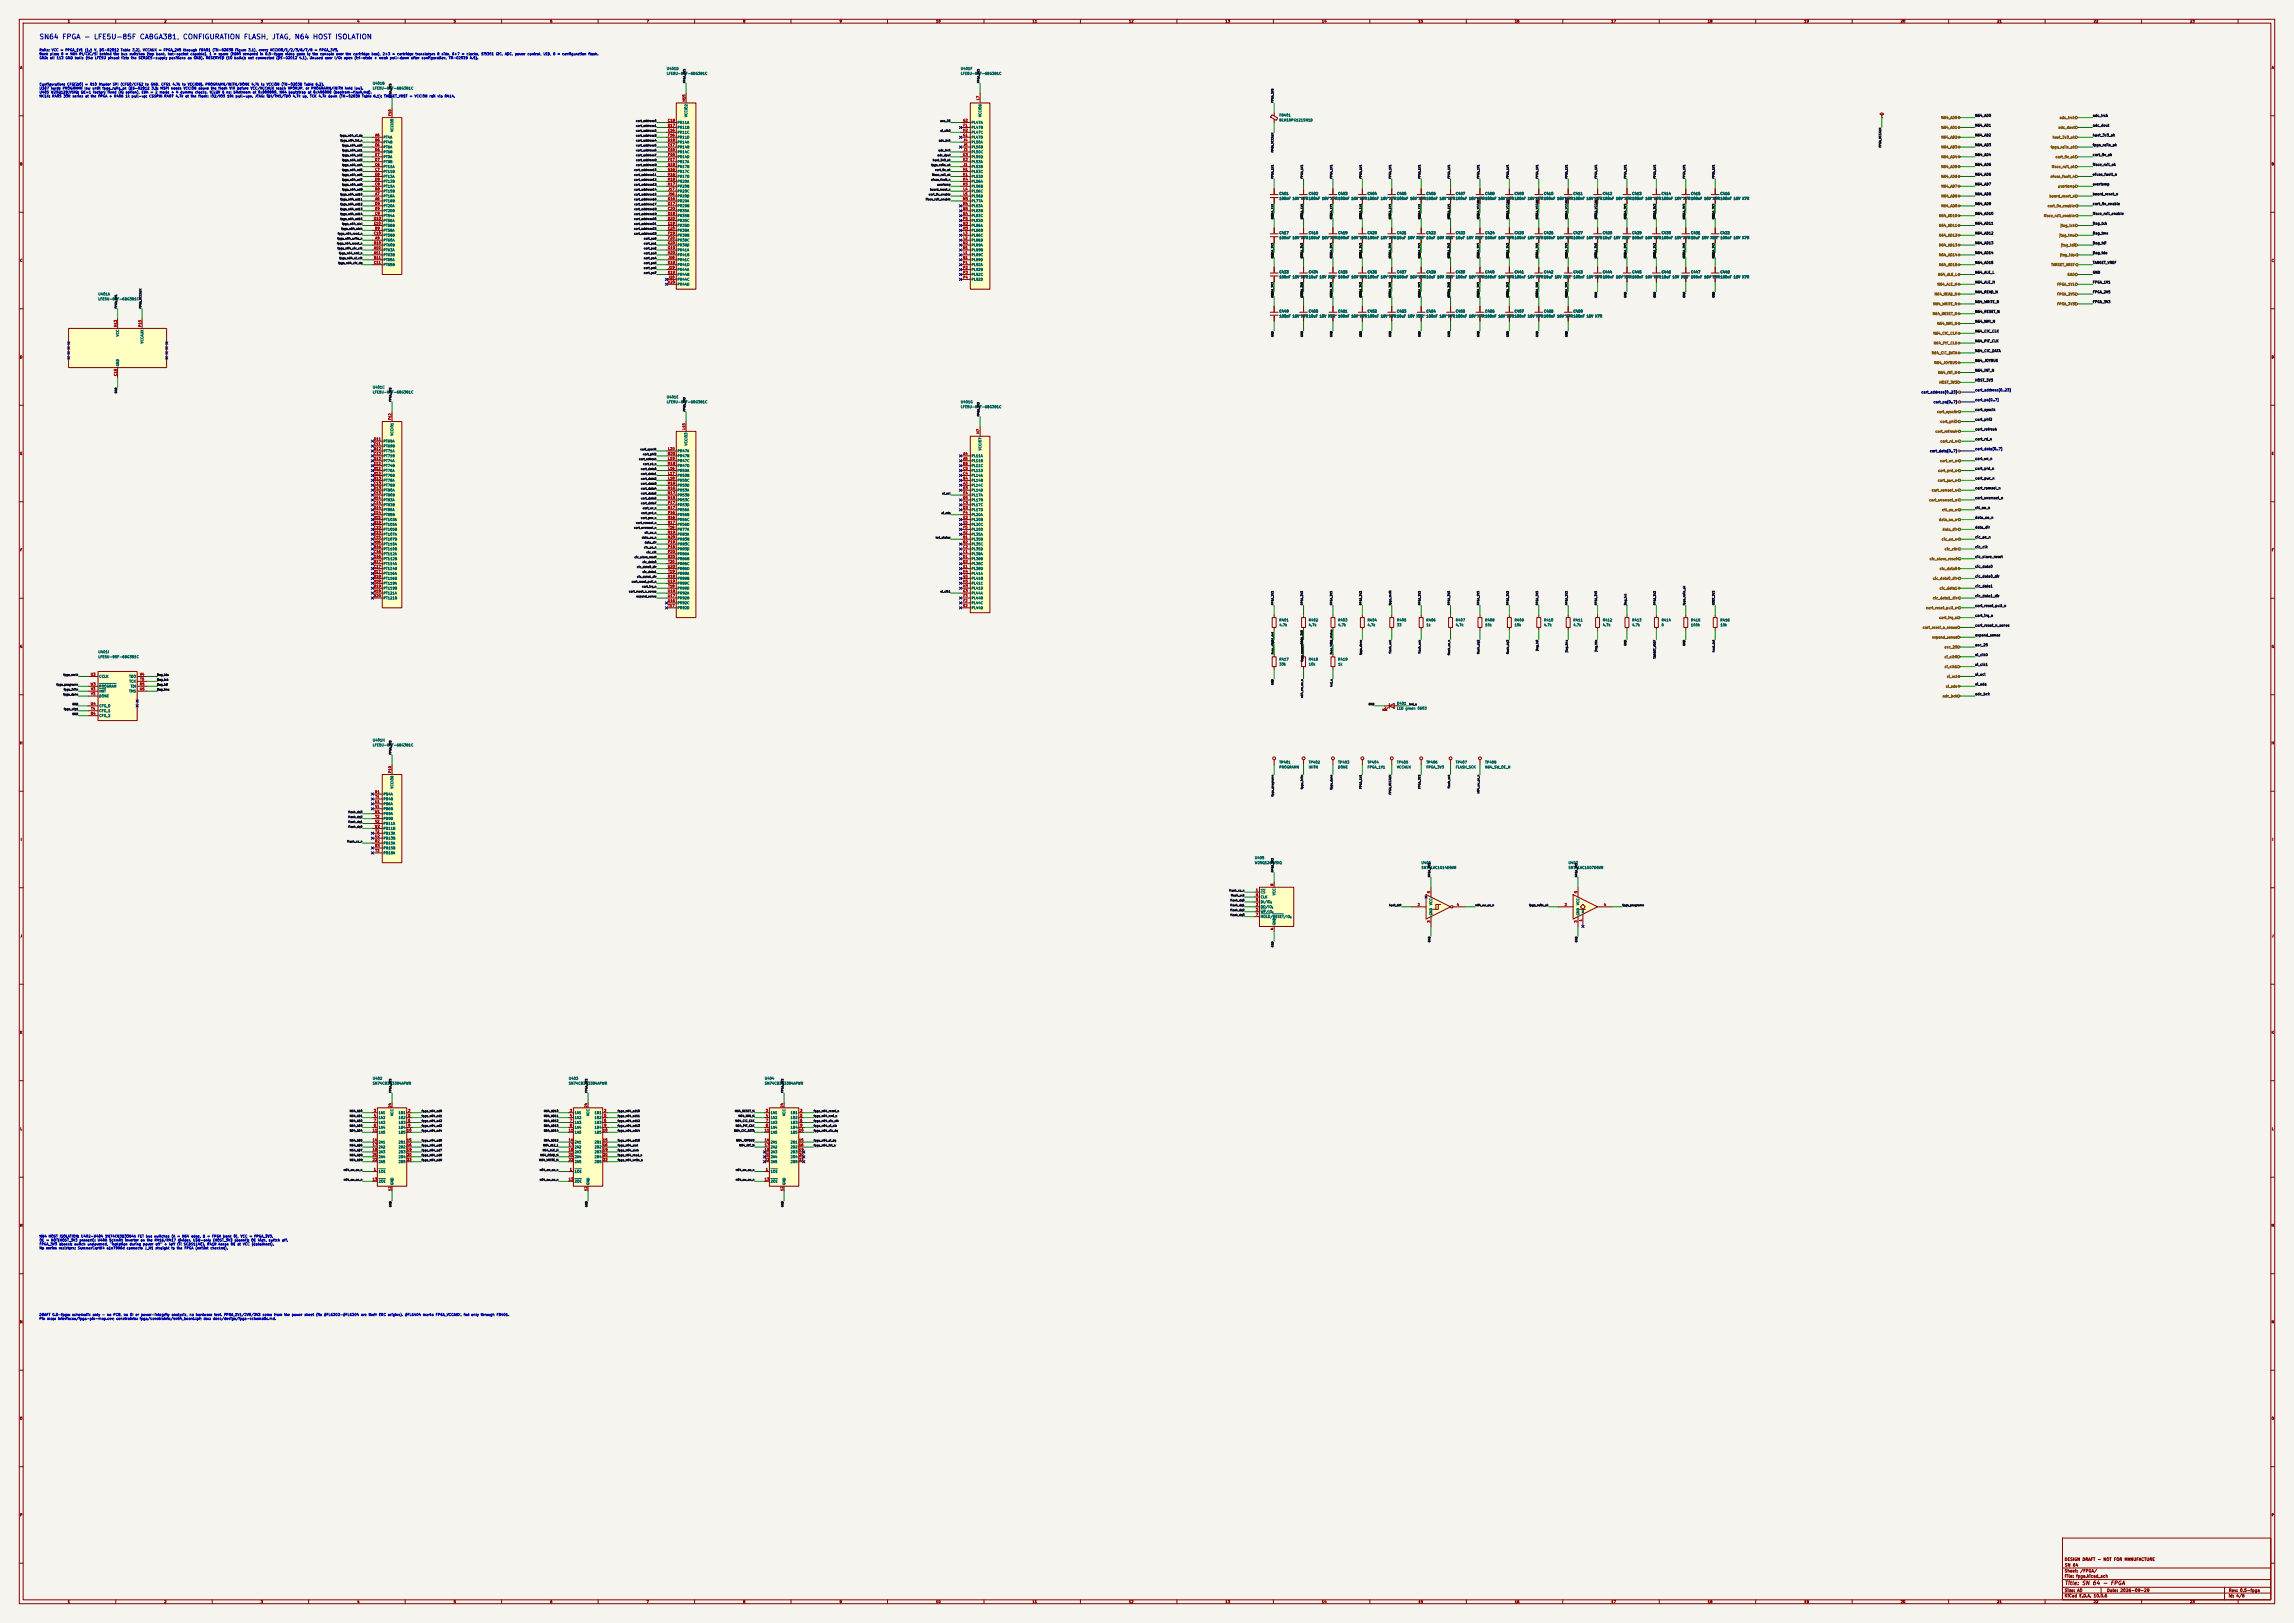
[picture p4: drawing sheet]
<svg xmlns="http://www.w3.org/2000/svg" width="1189mm" height="841mm" viewBox="0 0 1189 841" stroke-linecap="round" stroke-linejoin="round" font-family="sans-serif">
<defs><g id="words">
<text font-size="2.5" fill="#0000c2" x="20" y="21">SN64 FPGA - LFE5U-85F CABGA381, CONFIGURATION FLASH, JTAG, N64 HOST ISOLATION</text>
<text font-size="2" fill="#840000" x="1070" y="822">Title: SN 64 - FPGA</text>
<g font-size="1.5" fill="#840000">
<text x="1070" y="809">DESIGN DRAFT - NOT FOR MANUFACTURE</text>
<text x="1070" y="815">Sheet: /FPGA/</text>
<text x="1070" y="812">SN 64</text>
<text x="1070" y="818">File: fpga.kicad_sch</text>
<text x="1070" y="825">Size: A0</text>
<text x="1092" y="825">Date: 2026-09-29</text>
<text x="1155" y="825">Rev: 0.5-fpga</text>
<text x="1070" y="828">KiCad E.D.A. 10.0.6</text>
<text x="1155" y="828">Id: 4/6</text>
</g>
<g font-size="1.3" fill="#840000">
<text x="35" y="12">1</text>
<text x="85" y="12">2</text>
<text x="135" y="12">3</text>
<text x="185" y="12">4</text>
<text x="235" y="12">5</text>
<text x="285" y="12">6</text>
<text x="335" y="12">7</text>
<text x="385" y="12">8</text>
<text x="435" y="12">9</text>
<text x="485" y="12">10</text>
<text x="535" y="12">11</text>
<text x="585" y="12">12</text>
<text x="635" y="12">13</text>
<text x="685" y="12">14</text>
<text x="735" y="12">15</text>
<text x="785" y="12">16</text>
<text x="835" y="12">17</text>
<text x="885" y="12">18</text>
<text x="935" y="12">19</text>
<text x="985" y="12">20</text>
<text x="1035" y="12">21</text>
<text x="1085" y="12">22</text>
<text x="1135" y="12">23</text>
<text x="10" y="36">A</text>
<text x="1177" y="36">A</text>
<text x="10" y="86">B</text>
<text x="1177" y="86">B</text>
<text x="10" y="136">C</text>
<text x="1177" y="136">C</text>
<text x="10" y="186">D</text>
<text x="1177" y="186">D</text>
<text x="10" y="236">E</text>
<text x="1177" y="236">E</text>
<text x="10" y="286">F</text>
<text x="1177" y="286">F</text>
<text x="10" y="336">G</text>
<text x="1177" y="336">G</text>
<text x="10" y="386">H</text>
<text x="1177" y="386">H</text>
<text x="11" y="436">I</text>
<text x="1178" y="436">I</text>
<text x="10" y="486">J</text>
<text x="1177" y="486">J</text>
<text x="10" y="536">K</text>
<text x="1177" y="536">K</text>
<text x="10" y="586">L</text>
<text x="1177" y="586">L</text>
<text x="10" y="636">M</text>
<text x="1177" y="636">M</text>
<text x="10" y="686">N</text>
<text x="1177" y="686">N</text>
<text x="10" y="736">O</text>
<text x="1177" y="736">O</text>
<text x="10" y="786">P</text>
<text x="1177" y="786">P</text>
<text x="35" y="831">1</text>
<text x="85" y="831">2</text>
<text x="135" y="831">3</text>
<text x="185" y="831">4</text>
<text x="235" y="831">5</text>
<text x="285" y="831">6</text>
<text x="335" y="831">7</text>
<text x="385" y="831">8</text>
<text x="435" y="831">9</text>
<text x="485" y="831">10</text>
<text x="535" y="831">11</text>
<text x="585" y="831">12</text>
<text x="635" y="831">13</text>
<text x="685" y="831">14</text>
<text x="735" y="831">15</text>
<text x="785" y="831">16</text>
<text x="835" y="831">17</text>
<text x="885" y="831">18</text>
<text x="935" y="831">19</text>
<text x="985" y="831">20</text>
<text x="1035" y="831">21</text>
<text x="1085" y="831">22</text>
<text x="1135" y="831">23</text>
</g>
<g font-size="1.3" fill="#0000c2">
<text x="20" y="27">Rails: VCC = FPGA_1V1 (1.1 V, DS-02012 Table 3.2), VCCAUX = FPGA_2V5 through FB401 (TN-02038 Figure 3.1), every VCCIO0/1/2/3/6/7/8 = FPGA_3V3.</text>
<text x="20" y="29">Bank plan: 0 = N64 PI/CIC/SI behind the bus switches (top bank, hot-socket capable), 1 = spare (HDMI removed in 0.5-fpga: video goes to the console over the cartridge bus), 2+3 = cartridge translators B side, 6+7 = clocks, Si5351 I2C, ADC, power control, LED, 8 = configuration flash.</text>
<text x="20" y="31">GND: all 113 GND balls (the LFE5U pinout lists the SERDES-supply positions as GND). RESERVED (10 balls): not connected (DS-02012 4.1). Unused user I/O: open (tri-state + weak pull-down after configuration, TN-02039 4.5).</text>
<text x="20" y="45">Configuration: CFG[2:0] = 010 Master SPI (CFG0/CFG2 to GND, CFG1 4.7k to VCCIO8). PROGRAMN/INITN/DONE 4.7k to VCCIO8 (TN-02038 Table 6.2).</text>
<text x="20" y="47">U307 holds PROGRAMN low until fpga_rails_ok (DS-02012 3.5: MSPI needs VCCIO8 above the flash VIH before VCC/VCCAUX reach VPORUP, or PROGRAMN/INITN held low).</text>
<text x="20" y="49">U405 W25Q128JVSIQ: QE=1 factory fixed (IQ option), EBh = 2 mode + 4 dummy clocks, tCLQV 6 ns; bitstream at 0x000000, N64 bootstrap at 0x400000 (bootrom-flash.md).</text>
<text x="20" y="51">MCLK: R405 33R series at the FPGA + R406 1k pull-up; CSSPIN R407 4.7k at the flash; IO2/IO3 10k pull-ups. JTAG: TDI/TMS/TDO 4.7k up, TCK 4.7k down (TN-02038 Table 6.1); TARGET_VREF = VCCIO8 rail via R414.</text>
<text x="20" y="642">N64 HOST ISOLATION: U402-U404 SN74CB3Q3384A FET bus switches (A = N64 edge, B = FPGA bank 0), VCC = FPGA_3V3.</text>
<text x="20" y="644">OE = NOT(HOST_3V3 present): U406 Schmitt inverter on the R416/R417 divider. USB-only (HOST_3V3 absent): OE high, switch off.</text>
<text x="20" y="646">FPGA_3V3 absent: switch unpowered, &quot;isolation during power off&quot; + Ioff (TI SCDS114E). R418 keeps OE at VCC (datasheet).</text>
<text x="20" y="648">No series resistors: SummerCart64 a1e7996d connects J_N1 straight to the FPGA (netlist checked).</text>
<text x="20" y="682">DRAFT 0.5-fpga: schematic only - no PCB, no SI or power-integrity analysis, no hardware test. FPGA_1V1/2V5/3V3 come from the power sheet (its #FLG302-#FLG304 are their ERC origins). #FLG404 marks FPGA_VCCAUX, fed only through FB401.</text>
<text x="20" y="684">Pin map: interfaces/fpga-pin-map.csv; constraints: fpga/constraints/sn64_board.lpf; doc: docs/design/fpga-schematic.md.</text>
</g>
<g font-size="1.3" fill="#006464">
<text x="345" y="37">U401D</text>
<text x="345" y="39">LFE5U-85F-6BG381C</text>
<text x="498" y="37">U401F</text>
<text x="498" y="39">LFE5U-85F-6BG381C</text>
<text x="193" y="44">U401B</text>
<text x="193" y="47">LFE5U-85F-6BG381C</text>
<text x="351" y="64">PR11A</text>
<text x="357" y="61" transform="rotate(-90 357 61)">VCCIO2</text>
<text x="503" y="64">PL47A</text>
<text x="509" y="61" transform="rotate(-90 509 61)">VCCIO6</text>
<text x="663" y="61">FB401</text>
<text x="663" y="63">BLM18PG121SN1D</text>
<text x="204" y="68" transform="rotate(-90 204 68)">VCCIO0</text>
<text x="351" y="67">PR11B</text>
<text x="351" y="70">PR11C</text>
<text x="503" y="67">PL47B</text>
<text x="503" y="70">PL47C</text>
<text x="199" y="72">PT4A</text>
<text x="199" y="75">PT4B</text>
<text x="199" y="77">PT6A</text>
<text x="351" y="75">PR14A</text>
<text x="351" y="77">PR14B</text>
<text x="351" y="72">PR11D</text>
<text x="503" y="72">PL47D</text>
<text x="503" y="75">PL50A</text>
<text x="503" y="77">PL50B</text>
<text x="199" y="80">PT6B</text>
<text x="199" y="82">PT9A</text>
<text x="351" y="80">PR14C</text>
<text x="351" y="82">PR14D</text>
<text x="503" y="80">PL50C</text>
<text x="503" y="82">PL50D</text>
<text x="199" y="87">PT11A</text>
<text x="199" y="90">PT11B</text>
<text x="199" y="85">PT9B</text>
<text x="351" y="85">PR17A</text>
<text x="351" y="90">PR17C</text>
<text x="351" y="87">PR17B</text>
<text x="503" y="90">PL53C</text>
<text x="503" y="87">PL53B</text>
<text x="503" y="85">PL53A</text>
<text x="199" y="95">PT13B</text>
<text x="199" y="92">PT13A</text>
<text x="351" y="92">PR17D</text>
<text x="351" y="95">PR20A</text>
<text x="503" y="92">PL53D</text>
<text x="503" y="95">PL56A</text>
<text x="199" y="100">PT15B</text>
<text x="199" y="97">PT15A</text>
<text x="351" y="97">PR20B</text>
<text x="351" y="100">PR20C</text>
<text x="503" y="97">PL56B</text>
<text x="503" y="100">PL56C</text>
<text x="663" y="101">C401</text>
<text x="678" y="101">C402</text>
<text x="693" y="101">C403</text>
<text x="709" y="101">C404</text>
<text x="724" y="101">C405</text>
<text x="739" y="101">C406</text>
<text x="754" y="101">C407</text>
<text x="770" y="101">C408</text>
<text x="785" y="101">C409</text>
<text x="800" y="101">C410</text>
<text x="815" y="101">C411</text>
<text x="831" y="101">C412</text>
<text x="846" y="101">C413</text>
<text x="861" y="101">C414</text>
<text x="876" y="101">C415</text>
<text x="892" y="101">C416</text>
<text x="199" y="103">PT18A</text>
<text x="199" y="105">PT18B</text>
<text x="199" y="108">PT20A</text>
<text x="351" y="103">PR20D</text>
<text x="351" y="105">PR29A</text>
<text x="351" y="108">PR29B</text>
<text x="503" y="103">PL56D</text>
<text x="503" y="108">PL83A</text>
<text x="503" y="105">PL77A</text>
<text x="663" y="104">100nF 16V X7R100nF 16V X7R100nF 16V X7R100nF 16V X7R100nF 16V X7R100nF 16V X7R100nF 16V X7R100nF 16V X7R100nF 16V X7R100nF 16V X7R100nF 16V X7R100nF 16V X7R100nF 16V X7R100nF 16V X7R100nF 16V X7R100nF 16V X7R</text>
<text x="199" y="113">PT54A</text>
<text x="199" y="110">PT20B</text>
<text x="351" y="110">PR35A</text>
<text x="351" y="113">PR35B</text>
<text x="503" y="113">PL83C</text>
<text x="503" y="110">PL83B</text>
<text x="199" y="115">PT56A</text>
<text x="199" y="118">PT56B</text>
<text x="351" y="115">PR35C</text>
<text x="351" y="118">PR35D</text>
<text x="503" y="118">PL86A</text>
<text x="503" y="115">PL83D</text>
<text x="199" y="125">PT60A</text>
<text x="199" y="120">PT58A</text>
<text x="199" y="123">PT58B</text>
<text x="351" y="120">PR38A</text>
<text x="351" y="123">PR38B</text>
<text x="351" y="125">PR38C</text>
<text x="503" y="125">PL86D</text>
<text x="503" y="123">PL86C</text>
<text x="503" y="120">PL86B</text>
<text x="663" y="122">C417</text>
<text x="663" y="124">100nF 16V X7R100nF 16V X7R100nF 16V X7R100nF 16V X7R10uF 10V X5R</text>
<text x="678" y="122">C418</text>
<text x="693" y="122">C419</text>
<text x="709" y="122">C420</text>
<text x="724" y="122">C421</text>
<text x="739" y="122">C422</text>
<text x="739" y="124">10uF 10V X5R</text>
<text x="754" y="122">C423</text>
<text x="754" y="124">10uF 10V X5R</text>
<text x="770" y="122">C424</text>
<text x="770" y="124">100nF 16V X7R100nF 16V X7R100nF 16V X7R100nF 16V X7R10uF 10V X5R</text>
<text x="785" y="122">C425</text>
<text x="800" y="122">C426</text>
<text x="815" y="122">C427</text>
<text x="831" y="122">C428</text>
<text x="846" y="122">C429</text>
<text x="846" y="124">100nF 16V X7R100nF 16V X7R10uF 10V X5R</text>
<text x="861" y="122">C430</text>
<text x="876" y="122">C431</text>
<text x="892" y="122">C432</text>
<text x="892" y="124">100nF 16V X7R</text>
<text x="199" y="131">PT63A</text>
<text x="199" y="128">PT60B</text>
<text x="351" y="131">PR41A</text>
<text x="351" y="128">PR38D</text>
<text x="503" y="131">PL89B</text>
<text x="503" y="128">PL89A</text>
<text x="199" y="133">PT63B</text>
<text x="199" y="136">PT65A</text>
<text x="351" y="133">PR41B</text>
<text x="351" y="136">PR41C</text>
<text x="503" y="133">PL89C</text>
<text x="503" y="136">PL89D</text>
<text x="199" y="138">PT65B</text>
<text x="351" y="141">PR44A</text>
<text x="351" y="138">PR41D</text>
<text x="351" y="143">PR44B</text>
<text x="503" y="138">PL92A</text>
<text x="503" y="141">PL92B</text>
<text x="503" y="143">PL92C</text>
<text x="663" y="142">C433</text>
<text x="678" y="142">C434</text>
<text x="693" y="142">C435</text>
<text x="709" y="142">C436</text>
<text x="724" y="142">C437</text>
<text x="739" y="142">C438</text>
<text x="754" y="142">C439</text>
<text x="770" y="142">C440</text>
<text x="785" y="142">C441</text>
<text x="800" y="142">C442</text>
<text x="815" y="142">C443</text>
<text x="831" y="142">C444</text>
<text x="846" y="142">C445</text>
<text x="861" y="142">C446</text>
<text x="876" y="142">C447</text>
<text x="892" y="142">C448</text>
<text x="351" y="146">PR44C</text>
<text x="351" y="148">PR44D</text>
<text x="503" y="146">PL92D</text>
<text x="663" y="144">100nF 16V X7R10uF 10V X5R</text>
<text x="693" y="144">100nF 16V X7R100nF 16V X7R100nF 16V X7R10uF 10V X5R</text>
<text x="754" y="144">100nF 16V X7R100nF 16V X7R100nF 16V X7R10uF 10V X5R</text>
<text x="815" y="144">100nF 16V X7R100nF 16V X7R100nF 16V X7R10uF 10V X5R</text>
<text x="876" y="144">100nF 16V X7R100nF 16V X7R</text>
<text x="51" y="153">U401A</text>
<text x="51" y="156">LFE5U-85F-6BG381C</text>
<text x="663" y="162">C449</text>
<text x="663" y="165">100nF 16V X7R10uF 10V X5R</text>
<text x="678" y="162">C450</text>
<text x="693" y="162">C451</text>
<text x="693" y="165">100nF 16V X7R100nF 16V X7R10uF 10V X5R</text>
<text x="709" y="162">C452</text>
<text x="724" y="162">C453</text>
<text x="739" y="162">C454</text>
<text x="739" y="165">100nF 16V X7R100nF 16V X7R100nF 16V X7R100nF 16V X7R100nF 16V X7R100nF 16V X7R</text>
<text x="754" y="162">C455</text>
<text x="770" y="162">C456</text>
<text x="785" y="162">C457</text>
<text x="800" y="162">C458</text>
<text x="815" y="162">C459</text>
<text x="62" y="175" transform="rotate(-90 62 175)">VCC</text>
<text x="75" y="178" transform="rotate(-90 75 178)">VCCAUX</text>
<text x="62" y="190" transform="rotate(-90 62 190)">GND</text>
<text x="193" y="202">U401C</text>
<text x="193" y="204">LFE5U-85F-6BG381C</text>
<text x="345" y="207">U401E</text>
<text x="345" y="209">LFE5U-85F-6BG381C</text>
<text x="498" y="209">U401G</text>
<text x="498" y="212">LFE5U-85F-6BG381C</text>
<text x="204" y="226" transform="rotate(-90 204 226)">VCCIO1</text>
<text x="199" y="230">PT69A</text>
<text x="199" y="232">PT69B</text>
<text x="357" y="231" transform="rotate(-90 357 231)">VCCIO3</text>
<text x="509" y="234" transform="rotate(-90 509 234)">VCCIO7</text>
<text x="199" y="235">PT71A</text>
<text x="199" y="237">PT71B</text>
<text x="199" y="240">PT74A</text>
<text x="351" y="240">PR47C</text>
<text x="351" y="235">PR47A</text>
<text x="351" y="237">PR47B</text>
<text x="503" y="237">PL11A</text>
<text x="503" y="240">PL11B</text>
<text x="199" y="245">PT76A</text>
<text x="199" y="242">PT74B</text>
<text x="351" y="245">PR50A</text>
<text x="351" y="242">PR47D</text>
<text x="503" y="242">PL11C</text>
<text x="503" y="245">PL11D</text>
<text x="199" y="247">PT76B</text>
<text x="199" y="250">PT78A</text>
<text x="351" y="247">PR50B</text>
<text x="351" y="250">PR50C</text>
<text x="503" y="250">PL14B</text>
<text x="503" y="247">PL14A</text>
<text x="199" y="252">PT78B</text>
<text x="199" y="255">PT80A</text>
<text x="199" y="258">PT80B</text>
<text x="351" y="258">PR53B</text>
<text x="351" y="252">PR50D</text>
<text x="351" y="255">PR53A</text>
<text x="503" y="252">PL14C</text>
<text x="503" y="255">PL14D</text>
<text x="503" y="258">PL17A</text>
<text x="199" y="260">PT83A</text>
<text x="199" y="263">PT83B</text>
<text x="351" y="260">PR53C</text>
<text x="351" y="263">PR53D</text>
<text x="503" y="263">PL17C</text>
<text x="503" y="260">PL17B</text>
<text x="199" y="265">PT85A</text>
<text x="199" y="268">PT85B</text>
<text x="351" y="265">PR56A</text>
<text x="351" y="268">PR56B</text>
<text x="503" y="265">PL17D</text>
<text x="503" y="268">PL20A</text>
<text x="199" y="270">PT103A</text>
<text x="199" y="273">PT105A</text>
<text x="199" y="275">PT105B</text>
<text x="351" y="270">PR56C</text>
<text x="351" y="273">PR56D</text>
<text x="351" y="275">PR77A</text>
<text x="503" y="270">PL20B</text>
<text x="503" y="273">PL20C</text>
<text x="503" y="275">PL20D</text>
<text x="199" y="278">PT107A</text>
<text x="199" y="280">PT107B</text>
<text x="351" y="278">PR83A</text>
<text x="351" y="280">PR83B</text>
<text x="503" y="278">PL35A</text>
<text x="503" y="280">PL35B</text>
<text x="199" y="283">PT110A</text>
<text x="199" y="285">PT110B</text>
<text x="199" y="288">PT112A</text>
<text x="351" y="285">PR83D</text>
<text x="351" y="283">PR83C</text>
<text x="351" y="288">PR86A</text>
<text x="503" y="283">PL35C</text>
<text x="503" y="288">PL38A</text>
<text x="503" y="285">PL35D</text>
<text x="199" y="293">PT114A</text>
<text x="199" y="291">PT112B</text>
<text x="351" y="291">PR86B</text>
<text x="351" y="293">PR86C</text>
<text x="503" y="291">PL38B</text>
<text x="503" y="293">PL38C</text>
<text x="199" y="298">PT116A</text>
<text x="199" y="296">PT114B</text>
<text x="351" y="298">PR89A</text>
<text x="351" y="296">PR86D</text>
<text x="503" y="296">PL38D</text>
<text x="503" y="298">PL41A</text>
<text x="199" y="303">PT119A</text>
<text x="199" y="301">PT116B</text>
<text x="199" y="306">PT119B</text>
<text x="351" y="301">PR89B</text>
<text x="351" y="306">PR89D</text>
<text x="351" y="303">PR89C</text>
<text x="503" y="301">PL41B</text>
<text x="503" y="306">PL41D</text>
<text x="503" y="303">PL41C</text>
<text x="199" y="308">PT121A</text>
<text x="199" y="311">PT121B</text>
<text x="351" y="311">PR92B</text>
<text x="351" y="308">PR92A</text>
<text x="503" y="311">PL44B</text>
<text x="503" y="308">PL44A</text>
<text x="351" y="316">PR92D</text>
<text x="351" y="313">PR92C</text>
<text x="503" y="316">PL44D</text>
<text x="503" y="313">PL44C</text>
<text x="663" y="322">R401</text>
<text x="678" y="322">R402</text>
<text x="693" y="322">R403</text>
<text x="709" y="322">R404</text>
<text x="724" y="322">R405</text>
<text x="739" y="322">R406</text>
<text x="754" y="322">R407</text>
<text x="770" y="322">R408</text>
<text x="785" y="322">R409</text>
<text x="800" y="322">R410</text>
<text x="815" y="322">R411</text>
<text x="831" y="322">R412</text>
<text x="846" y="322">R413</text>
<text x="861" y="322">R414</text>
<text x="876" y="322">R415</text>
<text x="892" y="322">R416</text>
<text x="663" y="325">4.7k</text>
<text x="678" y="325">4.7k</text>
<text x="693" y="325">4.7k</text>
<text x="709" y="325">4.7k</text>
<text x="724" y="325">33</text>
<text x="739" y="325">1k</text>
<text x="754" y="325">4.7k</text>
<text x="770" y="325">10k</text>
<text x="785" y="325">10k</text>
<text x="800" y="325">4.7k</text>
<text x="815" y="325">4.7k</text>
<text x="831" y="325">4.7k</text>
<text x="846" y="325">4.7k</text>
<text x="861" y="325">0</text>
<text x="876" y="325">100k</text>
<text x="892" y="325">10k</text>
<text x="51" y="339">U401I</text>
<text x="51" y="341">LFE5U-85F-6BG381C</text>
<text x="663" y="343">R417</text>
<text x="663" y="345">33k</text>
<text x="678" y="343">R418</text>
<text x="678" y="345">10k</text>
<text x="693" y="343">R419</text>
<text x="693" y="345">1k</text>
<text x="51" y="351">CCLK</text>
<text x="67" y="351">TDO</text>
<text x="51" y="359">INIT</text>
<text x="51" y="357">PROGRAM</text>
<text x="67" y="359">TMS</text>
<text x="67" y="354">TCK</text>
<text x="68" y="357">TDI</text>
<text x="51" y="362">DONE</text>
<text x="724" y="365">D401</text>
<text x="51" y="372">CFG_2</text>
<text x="51" y="369">CFG_1</text>
<text x="51" y="367">CFG_0</text>
<text x="724" y="368">LED green 0603</text>
<text x="193" y="385">U401H</text>
<text x="193" y="387">LFE5U-85F-6BG381C</text>
<text x="663" y="396">TP401</text>
<text x="678" y="396">TP402</text>
<text x="693" y="396">TP403</text>
<text x="709" y="396">TP404</text>
<text x="724" y="396">TP405</text>
<text x="739" y="396">TP406</text>
<text x="754" y="396">TP407</text>
<text x="770" y="396">TP408</text>
<text x="663" y="398">PROGRAMN</text>
<text x="678" y="398">INITN</text>
<text x="693" y="398">DONE</text>
<text x="709" y="398">FPGA_1V1</text>
<text x="724" y="398">VCCAUX</text>
<text x="739" y="398">FPGA_3V3</text>
<text x="754" y="398">FLASH_SCK</text>
<text x="770" y="398">N64_SW_OE_N</text>
<text x="199" y="412">PB4A</text>
<text x="204" y="409" transform="rotate(-90 204 409)">VCCIO8</text>
<text x="199" y="415">PB4B</text>
<text x="199" y="418">PB6A</text>
<text x="199" y="420">PB6B</text>
<text x="199" y="423">PB9A</text>
<text x="199" y="425">PB9B</text>
<text x="199" y="428">PB11A</text>
<text x="199" y="430">PB11B</text>
<text x="199" y="438">PB15A</text>
<text x="199" y="433">PB13A</text>
<text x="199" y="435">PB13B</text>
<text x="199" y="440">PB15B</text>
<text x="199" y="443">PB18A</text>
<text x="650" y="445">U405</text>
<text x="650" y="448">W25Q128JVSIQ</text>
<text x="737" y="448">U406</text>
<text x="813" y="448">U407</text>
<text x="737" y="451">SN74LVC1G14DBVR</text>
<text x="813" y="451">SN74LVC1G07DBVR</text>
<text x="653" y="463">CS</text>
<text x="653" y="466">CLK</text>
<text x="661" y="464" transform="rotate(-90 661 464)">VCC</text>
<text x="653" y="471">DO/IO</text>
<text x="653" y="473">WP/IO</text>
<text x="653" y="468">DI/IO</text>
<text x="743" y="469" transform="rotate(-90 743 469)">VCC</text>
<text x="819" y="469" transform="rotate(-90 819 469)">VCC</text>
<text x="653" y="476">HOLD/RESET/IO</text>
<text x="661" y="480" transform="rotate(-90 661 480)">GND</text>
<text x="743" y="474" transform="rotate(-90 743 474)">GND</text>
<text x="819" y="474" transform="rotate(-90 819 474)">GND</text>
<text x="193" y="560">U402</text>
<text x="193" y="562">SN74CB3Q3384APWR</text>
<text x="295" y="560">U403</text>
<text x="295" y="562">SN74CB3Q3384APWR</text>
<text x="396" y="560">U404</text>
<text x="396" y="562">SN74CB3Q3384APWR</text>
<text x="196" y="578">1A1</text>
<text x="196" y="580">1A2</text>
<text x="204" y="578" transform="rotate(-90 204 578)">VCC</text>
<text x="206" y="578">1B1</text>
<text x="206" y="580">1B2</text>
<text x="298" y="578">1A1</text>
<text x="298" y="580">1A2</text>
<text x="306" y="578" transform="rotate(-90 306 578)">VCC</text>
<text x="308" y="578">1B1</text>
<text x="308" y="580">1B2</text>
<text x="399" y="578">1A1</text>
<text x="399" y="580">1A2</text>
<text x="407" y="578" transform="rotate(-90 407 578)">VCC</text>
<text x="410" y="578">1B1</text>
<text x="410" y="580">1B2</text>
<text x="196" y="583">1A3</text>
<text x="196" y="585">1A4</text>
<text x="196" y="588">1A5</text>
<text x="206" y="583">1B3</text>
<text x="206" y="585">1B4</text>
<text x="206" y="588">1B5</text>
<text x="298" y="583">1A3</text>
<text x="298" y="585">1A4</text>
<text x="298" y="588">1A5</text>
<text x="308" y="583">1B3</text>
<text x="308" y="585">1B4</text>
<text x="308" y="588">1B5</text>
<text x="399" y="583">1A3</text>
<text x="399" y="585">1A4</text>
<text x="399" y="588">1A5</text>
<text x="410" y="583">1B3</text>
<text x="410" y="585">1B4</text>
<text x="410" y="588">1B5</text>
<text x="196" y="593">2A1</text>
<text x="206" y="593">2B1</text>
<text x="298" y="593">2A1</text>
<text x="308" y="593">2B1</text>
<text x="399" y="593">2A1</text>
<text x="410" y="593">2B1</text>
<text x="196" y="595">2A2</text>
<text x="196" y="598">2A3</text>
<text x="206" y="595">2B2</text>
<text x="206" y="598">2B3</text>
<text x="298" y="595">2A2</text>
<text x="298" y="598">2A3</text>
<text x="308" y="595">2B2</text>
<text x="308" y="598">2B3</text>
<text x="399" y="595">2A2</text>
<text x="399" y="598">2A3</text>
<text x="410" y="595">2B2</text>
<text x="410" y="598">2B3</text>
<text x="196" y="600">2A4</text>
<text x="196" y="603">2A5</text>
<text x="206" y="600">2B4</text>
<text x="206" y="603">2B5</text>
<text x="298" y="600">2A4</text>
<text x="298" y="603">2A5</text>
<text x="308" y="600">2B4</text>
<text x="308" y="603">2B5</text>
<text x="399" y="600">2A4</text>
<text x="399" y="603">2A5</text>
<text x="410" y="600">2B4</text>
<text x="410" y="603">2B5</text>
<text x="196" y="608">1OE</text>
<text x="298" y="608">1OE</text>
<text x="399" y="608">1OE</text>
<text x="196" y="613">2OE</text>
<text x="204" y="614" transform="rotate(-90 204 614)">GND</text>
<text x="298" y="613">2OE</text>
<text x="306" y="614" transform="rotate(-90 306 614)">GND</text>
<text x="399" y="613">2OE</text>
<text x="407" y="614" transform="rotate(-90 407 614)">GND</text>
</g>
<g font-size="1.3" fill="#a90000">
<text x="355" y="53" transform="rotate(-90 355 53)">H15</text>
<text x="508" y="52" transform="rotate(-90 508 52)">L7</text>
<text x="203" y="60" transform="rotate(-90 203 60)">F10</text>
<text x="346" y="63">C18</text>
<text x="346" y="66">D17</text>
<text x="499" y="63">G2</text>
<text x="499" y="66">F1</text>
<text x="194" y="71">A6</text>
<text x="346" y="68">E16</text>
<text x="346" y="71">F16</text>
<text x="499" y="68">H2</text>
<text x="499" y="71">G1</text>
<text x="194" y="74">B6</text>
<text x="194" y="76">E6</text>
<text x="346" y="74">D18</text>
<text x="346" y="76">E17</text>
<text x="499" y="74">J4</text>
<text x="499" y="76">J5</text>
<text x="194" y="79">D6</text>
<text x="194" y="84">D7</text>
<text x="194" y="81">E7</text>
<text x="346" y="79">E18</text>
<text x="346" y="84">F17</text>
<text x="346" y="81">F18</text>
<text x="499" y="84">K2</text>
<text x="499" y="81">K3</text>
<text x="499" y="79">J3</text>
<text x="194" y="86">C6</text>
<text x="194" y="89">C7</text>
<text x="346" y="89">G16</text>
<text x="346" y="86">G18</text>
<text x="499" y="89">H1</text>
<text x="499" y="86">J1</text>
<text x="194" y="94">D8</text>
<text x="194" y="91">E8</text>
<text x="346" y="91">H16</text>
<text x="346" y="94">H18</text>
<text x="499" y="91">K1</text>
<text x="499" y="94">K4</text>
<text x="194" y="99">B8</text>
<text x="194" y="96">C8</text>
<text x="194" y="101">A7</text>
<text x="346" y="96">H17</text>
<text x="346" y="101">J16</text>
<text x="346" y="99">J17</text>
<text x="499" y="96">K5</text>
<text x="499" y="99">L4</text>
<text x="499" y="101">L5</text>
<text x="194" y="107">D9</text>
<text x="194" y="104">A8</text>
<text x="346" y="104">K16</text>
<text x="346" y="107">K17</text>
<text x="499" y="107">M4</text>
<text x="499" y="104">M5</text>
<text x="194" y="112">C9</text>
<text x="194" y="109">E9</text>
<text x="346" y="109">C20</text>
<text x="346" y="112">D19</text>
<text x="499" y="112">N4</text>
<text x="499" y="109">N5</text>
<text x="194" y="114">D10</text>
<text x="194" y="117">E10</text>
<text x="194" y="119">B9</text>
<text x="346" y="114">D20</text>
<text x="346" y="117">E19</text>
<text x="346" y="119">E20</text>
<text x="499" y="119">M3</text>
<text x="499" y="117">N3</text>
<text x="499" y="114">P5</text>
<text x="194" y="122">C10</text>
<text x="194" y="124">A9</text>
<text x="346" y="122">F19</text>
<text x="346" y="124">F20</text>
<text x="499" y="124">L2</text>
<text x="499" y="122">L3</text>
<text x="194" y="127">B10</text>
<text x="194" y="129">A10</text>
<text x="194" y="132">A11</text>
<text x="346" y="132">H20</text>
<text x="346" y="129">G19</text>
<text x="346" y="127">G20</text>
<text x="499" y="129">M1</text>
<text x="499" y="127">N2</text>
<text x="499" y="132">L1</text>
<text x="194" y="134">B11</text>
<text x="194" y="137">C11</text>
<text x="346" y="137">K18</text>
<text x="346" y="134">J18</text>
<text x="499" y="134">N1</text>
<text x="499" y="137">P1</text>
<text x="346" y="142">K19</text>
<text x="346" y="140">J19</text>
<text x="499" y="140">P2</text>
<text x="499" y="142">P3</text>
<text x="346" y="147">K20</text>
<text x="346" y="145">J20</text>
<text x="499" y="145">P4</text>
<text x="61" y="170" transform="rotate(-90 61 170)">H13</text>
<text x="74" y="170" transform="rotate(-90 74 170)">P15</text>
<text x="61" y="195" transform="rotate(-90 61 195)">C19</text>
<text x="203" y="218" transform="rotate(-90 203 218)">F12</text>
<text x="355" y="223" transform="rotate(-90 355 223)">L15</text>
<text x="508" y="225" transform="rotate(-90 508 225)">H7</text>
<text x="194" y="234">B12</text>
<text x="194" y="228">D11</text>
<text x="194" y="231">E11</text>
<text x="346" y="234">L20</text>
<text x="194" y="236">C12</text>
<text x="194" y="239">D12</text>
<text x="346" y="236">M20</text>
<text x="346" y="239">L19</text>
<text x="499" y="236">A4</text>
<text x="499" y="239">A5</text>
<text x="194" y="241">E12</text>
<text x="194" y="244">A12</text>
<text x="346" y="241">M19</text>
<text x="346" y="244">L16</text>
<text x="499" y="241">B5</text>
<text x="499" y="244">C5</text>
<text x="194" y="249">B13</text>
<text x="194" y="251">C13</text>
<text x="194" y="246">A13</text>
<text x="346" y="251">M18</text>
<text x="346" y="246">L17</text>
<text x="346" y="249">L18</text>
<text x="499" y="249">B4</text>
<text x="499" y="246">C4</text>
<text x="499" y="251">A3</text>
<text x="194" y="254">D13</text>
<text x="194" y="256">E13</text>
<text x="346" y="256">M17</text>
<text x="346" y="254">N16</text>
<text x="499" y="254">B3</text>
<text x="499" y="256">E4</text>
<text x="194" y="261">C14</text>
<text x="194" y="259">A14</text>
<text x="346" y="259">N18</text>
<text x="346" y="261">P17</text>
<text x="499" y="261">C3</text>
<text x="499" y="259">D5</text>
<text x="194" y="264">D14</text>
<text x="194" y="267">E14</text>
<text x="194" y="269">A15</text>
<text x="346" y="264">N17</text>
<text x="346" y="267">P16</text>
<text x="346" y="269">R16</text>
<text x="499" y="264">D3</text>
<text x="499" y="269">E3</text>
<text x="499" y="267">F4</text>
<text x="194" y="272">B15</text>
<text x="194" y="274">C15</text>
<text x="346" y="272">R17</text>
<text x="346" y="274">T16</text>
<text x="499" y="272">E5</text>
<text x="499" y="274">F5</text>
<text x="194" y="277">D15</text>
<text x="194" y="279">E15</text>
<text x="194" y="282">A16</text>
<text x="346" y="277">N19</text>
<text x="346" y="279">N20</text>
<text x="346" y="282">P19</text>
<text x="499" y="279">B1</text>
<text x="499" y="282">B2</text>
<text x="499" y="277">A2</text>
<text x="194" y="284">B16</text>
<text x="194" y="287">C16</text>
<text x="346" y="284">P18</text>
<text x="346" y="287">P20</text>
<text x="499" y="287">C1</text>
<text x="499" y="284">C2</text>
<text x="194" y="292">B17</text>
<text x="194" y="289">D16</text>
<text x="346" y="289">R20</text>
<text x="346" y="292">T20</text>
<text x="499" y="289">D1</text>
<text x="499" y="292">D2</text>
<text x="194" y="300">B18</text>
<text x="194" y="295">C17</text>
<text x="194" y="297">A17</text>
<text x="346" y="295">U20</text>
<text x="346" y="300">R18</text>
<text x="346" y="297">T19</text>
<text x="499" y="297">H4</text>
<text x="499" y="300">G5</text>
<text x="499" y="295">E1</text>
<text x="194" y="305">B19</text>
<text x="194" y="302">A18</text>
<text x="346" y="302">U19</text>
<text x="346" y="305">T18</text>
<text x="499" y="305">H3</text>
<text x="499" y="302">H5</text>
<text x="194" y="310">B20</text>
<text x="194" y="307">A19</text>
<text x="346" y="310">U17</text>
<text x="346" y="307">U18</text>
<text x="499" y="307">G3</text>
<text x="499" y="310">F3</text>
<text x="346" y="312">U16</text>
<text x="346" y="315">T17</text>
<text x="499" y="315">E2</text>
<text x="499" y="312">F2</text>
<text x="47" y="350">U3</text>
<text x="72" y="350">V4</text>
<text x="72" y="353">T5</text>
<text x="47" y="355">W3</text>
<text x="47" y="358">V3</text>
<text x="72" y="358">U5</text>
<text x="72" y="355">R5</text>
<text x="47" y="366">U4</text>
<text x="47" y="361">Y3</text>
<text x="47" y="371">R4</text>
<text x="47" y="368">T4</text>
<text x="203" y="401" transform="rotate(-90 203 401)">P10</text>
<text x="194" y="411">R1</text>
<text x="194" y="414">T1</text>
<text x="194" y="416">U1</text>
<text x="194" y="419">V1</text>
<text x="194" y="422">W1</text>
<text x="194" y="424">Y2</text>
<text x="194" y="429">W2</text>
<text x="194" y="427">V2</text>
<text x="194" y="432">T2</text>
<text x="194" y="434">U2</text>
<text x="194" y="437">R2</text>
<text x="194" y="439">R3</text>
<text x="194" y="442">T3</text>
<text x="660" y="459" transform="rotate(-90 660 459)">8</text>
<text x="651" y="462">1</text>
<text x="651" y="467">5</text>
<text x="651" y="465">6</text>
<text x="742" y="463" transform="rotate(-90 742 463)">5</text>
<text x="818" y="463" transform="rotate(-90 818 463)">5</text>
<text x="651" y="470">2</text>
<text x="651" y="472">3</text>
<text x="735" y="470">2</text>
<text x="755" y="470">4</text>
<text x="811" y="470">2</text>
<text x="831" y="470">4</text>
<text x="651" y="475">7</text>
<text x="742" y="478" transform="rotate(-90 742 478)">3</text>
<text x="818" y="478" transform="rotate(-90 818 478)">3</text>
<text x="820" y="478" transform="rotate(-90 820 478)">1</text>
<text x="660" y="482" transform="rotate(-90 660 482)">4</text>
<text x="203" y="574" transform="rotate(-90 203 574)">24</text>
<text x="305" y="574" transform="rotate(-90 305 574)">24</text>
<text x="406" y="574" transform="rotate(-90 406 574)">24</text>
<text x="194" y="576">3</text>
<text x="194" y="579">4</text>
<text x="194" y="582">7</text>
<text x="211" y="576">2</text>
<text x="211" y="579">5</text>
<text x="211" y="582">6</text>
<text x="295" y="576">3</text>
<text x="295" y="579">4</text>
<text x="295" y="582">7</text>
<text x="313" y="576">2</text>
<text x="313" y="579">5</text>
<text x="313" y="582">6</text>
<text x="397" y="576">3</text>
<text x="397" y="579">4</text>
<text x="397" y="582">7</text>
<text x="415" y="576">2</text>
<text x="415" y="579">5</text>
<text x="415" y="582">6</text>
<text x="193" y="587">11</text>
<text x="194" y="584">8</text>
<text x="211" y="587">10</text>
<text x="211" y="584">9</text>
<text x="295" y="587">11</text>
<text x="295" y="584">8</text>
<text x="312" y="587">10</text>
<text x="313" y="584">9</text>
<text x="396" y="587">11</text>
<text x="397" y="584">8</text>
<text x="414" y="587">10</text>
<text x="415" y="584">9</text>
<text x="193" y="592">14</text>
<text x="211" y="592">15</text>
<text x="295" y="592">14</text>
<text x="312" y="592">15</text>
<text x="396" y="592">14</text>
<text x="414" y="592">15</text>
<text x="193" y="594">17</text>
<text x="193" y="597">18</text>
<text x="193" y="599">21</text>
<text x="211" y="594">16</text>
<text x="211" y="597">19</text>
<text x="211" y="599">20</text>
<text x="295" y="594">17</text>
<text x="295" y="597">18</text>
<text x="295" y="599">21</text>
<text x="312" y="594">16</text>
<text x="312" y="597">19</text>
<text x="312" y="599">20</text>
<text x="396" y="594">17</text>
<text x="396" y="597">18</text>
<text x="396" y="599">21</text>
<text x="414" y="594">16</text>
<text x="414" y="597">19</text>
<text x="414" y="599">20</text>
<text x="193" y="602">22</text>
<text x="211" y="602">23</text>
<text x="295" y="602">22</text>
<text x="312" y="602">23</text>
<text x="396" y="602">22</text>
<text x="414" y="602">23</text>
<text x="194" y="607">1</text>
<text x="295" y="607">1</text>
<text x="397" y="607">1</text>
<text x="193" y="612">13</text>
<text x="203" y="617" transform="rotate(-90 203 617)">12</text>
<text x="295" y="612">13</text>
<text x="305" y="617" transform="rotate(-90 305 617)">12</text>
<text x="396" y="612">13</text>
<text x="406" y="617" transform="rotate(-90 406 617)">12</text>
</g>
<g font-size="1.3" fill="#725600">
<text x="1006" y="62">N64_AD0</text>
<text x="1067" y="62">adc_lrck</text>
<text x="1006" y="67">N64_AD1</text>
<text x="1067" y="67">adc_dout</text>
<text x="1006" y="77">N64_AD3</text>
<text x="1006" y="72">N64_AD2</text>
<text x="1063" y="77">fpga_rails_ok</text>
<text x="1064" y="72">host_3v3_ok</text>
<text x="1006" y="82">N64_AD4</text>
<text x="1065" y="82">cart_5v_ok</text>
<text x="1006" y="87">N64_AD5</text>
<text x="1063" y="87">iface_rail_ok</text>
<text x="1006" y="92">N64_AD6</text>
<text x="1063" y="92">efuse_fault_n</text>
<text x="1006" y="97">N64_AD7</text>
<text x="1067" y="97">overtemp</text>
<text x="1006" y="103">N64_AD8</text>
<text x="1006" y="108">N64_AD9</text>
<text x="1061" y="108">cart_5v_enable</text>
<text x="1062" y="103">board_reset_n</text>
<text x="1005" y="113">N64_AD10</text>
<text x="1059" y="113">iface_rail_enable</text>
<text x="1005" y="118">N64_AD11</text>
<text x="1068" y="118">jtag_tck</text>
<text x="1005" y="123">N64_AD12</text>
<text x="1067" y="123">jtag_tms</text>
<text x="1005" y="128">N64_AD13</text>
<text x="1068" y="128">jtag_tdi</text>
<text x="1005" y="133">N64_AD14</text>
<text x="1068" y="133">jtag_tdo</text>
<text x="1004" y="143">N64_ALE_L</text>
<text x="1005" y="138">N64_AD15</text>
<text x="1063" y="138">TARGET_VREF</text>
<text x="1071" y="143">GND</text>
<text x="1004" y="148">N64_ALE_H</text>
<text x="1066" y="148">FPGA_1V1</text>
<text x="1003" y="153">N64_READ_N</text>
<text x="1066" y="153">FPGA_2V5</text>
<text x="1002" y="158">N64_WRITE_N</text>
<text x="1066" y="158">FPGA_3V3</text>
<text x="1002" y="164">N64_RESET_N</text>
<text x="1002" y="174">N64_CIC_CLK</text>
<text x="1004" y="169">N64_NMI_N</text>
<text x="1002" y="179">N64_PIF_CLK</text>
<text x="1001" y="184">N64_CIC_DATA</text>
<text x="1002" y="189">N64_JOYBUS</text>
<text x="1004" y="194">N64_INT_N</text>
<text x="1005" y="199">HOST_3V3</text>
<text x="1004" y="214">cart_sysclk</text>
<text x="1005" y="219">cart_phi2</text>
<text x="1003" y="224">cart_refresh</text>
<text x="1006" y="230">cart_rd_n</text>
<text x="1005" y="240">cart_wr_n</text>
<text x="1004" y="245">cart_prd_n</text>
<text x="1004" y="250">cart_pwr_n</text>
<text x="1001" y="255">cart_romsel_n</text>
<text x="1000" y="260">cart_wramsel_n</text>
<text x="1007" y="265">ctl_oe_n</text>
<text x="1005" y="270">data_oe_n</text>
<text x="1007" y="275">data_dir</text>
<text x="1006" y="280">cic_oe_n</text>
<text x="1008" y="285">cic_clk</text>
<text x="1000" y="291">cic_slave_reset</text>
<text x="1005" y="296">cic_data0</text>
<text x="1002" y="301">cic_data0_dir</text>
<text x="1005" y="306">cic_data1</text>
<text x="1002" y="311">cic_data1_dir</text>
<text x="998" y="316">cart_reset_pull_n</text>
<text x="1005" y="321">cart_irq_n</text>
<text x="996" y="326">cart_reset_n_sense</text>
<text x="1001" y="331">expand_sense</text>
<text x="1008" y="336">osc_25</text>
<text x="1008" y="341">si_clk0</text>
<text x="1008" y="346">si_clk1</text>
<text x="1009" y="351">si_scl</text>
<text x="1008" y="357">si_sda</text>
<text x="1007" y="362">adc_bck</text>
</g>
<g font-size="1.3" fill="#0f0f0f">
<text x="1024" y="61">N64_AD0</text>
<text x="1024" y="66">N64_AD1</text>
<text x="1085" y="61">adc_lrck</text>
<text x="1085" y="66">adc_dout</text>
<text x="1024" y="71">N64_AD2</text>
<text x="1085" y="71">host_3v3_ok</text>
<text x="1024" y="76">N64_AD3</text>
<text x="1085" y="76">fpga_rails_ok</text>
<text x="1024" y="81">N64_AD4</text>
<text x="1085" y="81">cart_5v_ok</text>
<text x="1024" y="86">N64_AD5</text>
<text x="1085" y="86">iface_rail_ok</text>
<text x="1024" y="91">N64_AD6</text>
<text x="1085" y="91">efuse_fault_n</text>
<text x="1024" y="96">N64_AD7</text>
<text x="1024" y="101">N64_AD8</text>
<text x="1085" y="96">overtemp</text>
<text x="1085" y="101">board_reset_n</text>
<text x="1024" y="107">N64_AD9</text>
<text x="1085" y="107">cart_5v_enable</text>
<text x="1024" y="112">N64_AD10</text>
<text x="1085" y="112">iface_rail_enable</text>
<text x="1024" y="117">N64_AD11</text>
<text x="1085" y="117">jtag_tck</text>
<text x="1024" y="122">N64_AD12</text>
<text x="1085" y="122">jtag_tms</text>
<text x="1024" y="127">N64_AD13</text>
<text x="1024" y="132">N64_AD14</text>
<text x="1085" y="127">jtag_tdi</text>
<text x="1085" y="132">jtag_tdo</text>
<text x="1024" y="137">N64_AD15</text>
<text x="1085" y="137">TARGET_VREF</text>
<text x="1024" y="142">N64_ALE_L</text>
<text x="1085" y="142">GND</text>
<text x="1024" y="147">N64_ALE_H</text>
<text x="1085" y="147">FPGA_1V1</text>
<text x="1024" y="152">N64_READ_N</text>
<text x="1085" y="152">FPGA_2V5</text>
<text x="1024" y="157">N64_WRITE_N</text>
<text x="1085" y="157">FPGA_3V3</text>
<text x="1024" y="162">N64_RESET_N</text>
<text x="1024" y="168">N64_NMI_N</text>
<text x="1024" y="173">N64_CIC_CLK</text>
<text x="1024" y="178">N64_PIF_CLK</text>
<text x="1024" y="183">N64_CIC_DATA</text>
<text x="1024" y="188">N64_JOYBUS</text>
<text x="1024" y="193">N64_INT_N</text>
<text x="1024" y="198">HOST_3V3</text>
<text x="1024" y="213">cart_sysclk</text>
<text x="1024" y="218">cart_phi2</text>
<text x="1024" y="223">cart_refresh</text>
<text x="1024" y="228">cart_rd_n</text>
<text x="1024" y="239">cart_wr_n</text>
<text x="1024" y="244">cart_prd_n</text>
<text x="1024" y="249">cart_pwr_n</text>
<text x="1024" y="254">cart_romsel_n</text>
<text x="1024" y="259">cart_wramsel_n</text>
<text x="1024" y="264">ctl_oe_n</text>
<text x="1024" y="269">data_oe_n</text>
<text x="1024" y="274">data_dir</text>
<text x="1024" y="279">cic_oe_n</text>
<text x="1024" y="284">cic_clk</text>
<text x="1024" y="289">cic_slave_reset</text>
<text x="1024" y="300">cic_data0_dir</text>
<text x="1024" y="295">cic_data0</text>
<text x="1024" y="305">cic_data1</text>
<text x="1024" y="310">cic_data1_dir</text>
<text x="1024" y="315">cart_reset_pull_n</text>
<text x="1024" y="320">cart_irq_n</text>
<text x="1024" y="325">cart_reset_n_sense</text>
<text x="1024" y="335">osc_25</text>
<text x="1024" y="330">expand_sense</text>
<text x="1024" y="340">si_clk0</text>
<text x="1024" y="345">si_clk1</text>
<text x="1024" y="350">si_scl</text>
<text x="1024" y="355">si_sda</text>
<text x="1024" y="361">adc_bck</text>
</g>
<g font-size="1.3" fill="#000084">
<text x="1024" y="203">cart_address[0..23]</text>
<text x="996" y="204">cart_address[0..23]</text>
<text x="1002" y="209">cart_pa[0..7]</text>
<text x="1024" y="208">cart_pa[0..7]</text>
<text x="1024" y="234">cart_data[0..7]</text>
<text x="1000" y="235">cart_data[0..7]</text>
</g>
<g font-size="1" fill="#0f0f0f">
<text x="355" y="43" transform="rotate(-90 355 43)">FPGA_3V3</text>
<text x="508" y="43" transform="rotate(-90 508 43)">FPGA_3V3</text>
<text x="203" y="51" transform="rotate(-90 203 51)">FPGA_3V3</text>
<text x="660" y="53" transform="rotate(-90 660 53)">FPGA_2V5</text>
<text x="330" y="63">cart_address0</text>
<text x="330" y="66">cart_address1</text>
<text x="487" y="63">osc_25</text>
<text x="176" y="71">fpga_n64_si_dq</text>
<text x="330" y="68">cart_address2</text>
<text x="330" y="71">cart_address3</text>
<text x="487" y="68">si_clk0</text>
<text x="176" y="74">fpga_n64_int_n</text>
<text x="177" y="76">fpga_n64_ad0</text>
<text x="330" y="74">cart_address4</text>
<text x="330" y="76">cart_address5</text>
<text x="486" y="74">adc_bck</text>
<text x="975" y="77" transform="rotate(-90 975 77)">FPGA_VCCAUX</text>
<text x="177" y="79">fpga_n64_ad1</text>
<text x="177" y="84">fpga_n64_ad3</text>
<text x="177" y="81">fpga_n64_ad2</text>
<text x="330" y="79">cart_address6</text>
<text x="330" y="81">cart_address7</text>
<text x="330" y="84">cart_address8</text>
<text x="483" y="84">host_3v3_ok</text>
<text x="486" y="81">adc_dout</text>
<text x="486" y="79">adc_lrck</text>
<text x="660" y="79" transform="rotate(-90 660 79)">FPGA_VCCAUX</text>
<text x="177" y="89">fpga_n64_ad5</text>
<text x="177" y="86">fpga_n64_ad4</text>
<text x="329" y="89">cart_address10</text>
<text x="330" y="86">cart_address9</text>
<text x="483" y="86">fpga_rails_ok</text>
<text x="485" y="89">cart_5v_ok</text>
<text x="177" y="94">fpga_n64_ad7</text>
<text x="177" y="91">fpga_n64_ad6</text>
<text x="329" y="91">cart_address11</text>
<text x="329" y="94">cart_address12</text>
<text x="482" y="94">efuse_fault_n</text>
<text x="483" y="91">iface_rail_ok</text>
<text x="660" y="93" transform="rotate(-90 660 93)">FPGA_1V1</text>
<text x="676" y="93" transform="rotate(-90 676 93)">FPGA_1V1</text>
<text x="691" y="93" transform="rotate(-90 691 93)">FPGA_1V1</text>
<text x="706" y="93" transform="rotate(-90 706 93)">FPGA_1V1</text>
<text x="721" y="93" transform="rotate(-90 721 93)">FPGA_1V1</text>
<text x="736" y="93" transform="rotate(-90 736 93)">FPGA_1V1</text>
<text x="752" y="93" transform="rotate(-90 752 93)">FPGA_1V1</text>
<text x="767" y="93" transform="rotate(-90 767 93)">FPGA_1V1</text>
<text x="782" y="93" transform="rotate(-90 782 93)">FPGA_1V1</text>
<text x="797" y="93" transform="rotate(-90 797 93)">FPGA_1V1</text>
<text x="813" y="93" transform="rotate(-90 813 93)">FPGA_1V1</text>
<text x="828" y="93" transform="rotate(-90 828 93)">FPGA_1V1</text>
<text x="843" y="93" transform="rotate(-90 843 93)">FPGA_1V1</text>
<text x="858" y="93" transform="rotate(-90 858 93)">FPGA_1V1</text>
<text x="874" y="93" transform="rotate(-90 874 93)">FPGA_1V1</text>
<text x="889" y="93" transform="rotate(-90 889 93)">FPGA_1V1</text>
<text x="176" y="101">fpga_n64_ad10</text>
<text x="177" y="99">fpga_n64_ad9</text>
<text x="177" y="96">fpga_n64_ad8</text>
<text x="329" y="96">cart_address13</text>
<text x="329" y="101">cart_address15</text>
<text x="329" y="99">cart_address14</text>
<text x="481" y="101">cart_5v_enable</text>
<text x="482" y="99">board_reset_n</text>
<text x="486" y="96">overtemp</text>
<text x="176" y="104">fpga_n64_ad11</text>
<text x="176" y="107">fpga_n64_ad12</text>
<text x="329" y="104">cart_address16</text>
<text x="329" y="107">cart_address17</text>
<text x="480" y="104">iface_rail_enable</text>
<text x="176" y="112">fpga_n64_ad14</text>
<text x="176" y="109">fpga_n64_ad13</text>
<text x="329" y="109">cart_address18</text>
<text x="329" y="112">cart_address19</text>
<text x="660" y="114" transform="rotate(-90 660 114)">GND</text>
<text x="660" y="113" transform="rotate(-90 660 113)">FPGA_1V1</text>
<text x="676" y="114" transform="rotate(-90 676 114)">GND</text>
<text x="676" y="113" transform="rotate(-90 676 113)">FPGA_1V1</text>
<text x="691" y="114" transform="rotate(-90 691 114)">GND</text>
<text x="691" y="113" transform="rotate(-90 691 113)">FPGA_1V1</text>
<text x="706" y="114" transform="rotate(-90 706 114)">GND</text>
<text x="706" y="113" transform="rotate(-90 706 113)">FPGA_1V1</text>
<text x="721" y="114" transform="rotate(-90 721 114)">GND</text>
<text x="721" y="113" transform="rotate(-90 721 113)">FPGA_1V1</text>
<text x="736" y="114" transform="rotate(-90 736 114)">GND</text>
<text x="736" y="113" transform="rotate(-90 736 113)">FPGA_1V1</text>
<text x="752" y="114" transform="rotate(-90 752 114)">GND</text>
<text x="752" y="113" transform="rotate(-90 752 113)">FPGA_1V1</text>
<text x="767" y="114" transform="rotate(-90 767 114)">GND</text>
<text x="767" y="113" transform="rotate(-90 767 113)">FPGA_VCCAUX</text>
<text x="782" y="114" transform="rotate(-90 782 114)">GND</text>
<text x="782" y="113" transform="rotate(-90 782 113)">FPGA_VCCAUX</text>
<text x="797" y="114" transform="rotate(-90 797 114)">GND</text>
<text x="797" y="113" transform="rotate(-90 797 113)">FPGA_VCCAUX</text>
<text x="813" y="114" transform="rotate(-90 813 114)">GND</text>
<text x="813" y="113" transform="rotate(-90 813 113)">FPGA_VCCAUX</text>
<text x="828" y="114" transform="rotate(-90 828 114)">GND</text>
<text x="828" y="113" transform="rotate(-90 828 113)">FPGA_VCCAUX</text>
<text x="843" y="114" transform="rotate(-90 843 114)">GND</text>
<text x="843" y="113" transform="rotate(-90 843 113)">FPGA_3V3</text>
<text x="858" y="114" transform="rotate(-90 858 114)">GND</text>
<text x="858" y="113" transform="rotate(-90 858 113)">FPGA_3V3</text>
<text x="874" y="114" transform="rotate(-90 874 114)">GND</text>
<text x="874" y="113" transform="rotate(-90 874 113)">FPGA_3V3</text>
<text x="889" y="114" transform="rotate(-90 889 114)">GND</text>
<text x="889" y="113" transform="rotate(-90 889 113)">FPGA_3V3</text>
<text x="176" y="114">fpga_n64_ad15</text>
<text x="177" y="119">fpga_n64_aleh</text>
<text x="177" y="117">fpga_n64_alel</text>
<text x="329" y="114">cart_address20</text>
<text x="329" y="117">cart_address21</text>
<text x="329" y="119">cart_address22</text>
<text x="175" y="124">fpga_n64_write_n</text>
<text x="175" y="122">fpga_n64_read_n</text>
<text x="329" y="122">cart_address23</text>
<text x="334" y="124">cart_pa0</text>
<text x="175" y="127">fpga_n64_reset_n</text>
<text x="175" y="129">fpga_n64_cic_clk</text>
<text x="176" y="132">fpga_n64_nmi_n</text>
<text x="334" y="129">cart_pa2</text>
<text x="334" y="127">cart_pa1</text>
<text x="334" y="132">cart_pa3</text>
<text x="175" y="137">fpga_n64_cic_dq</text>
<text x="176" y="135">fpga_n64_si_clk</text>
<text x="334" y="135">cart_pa4</text>
<text x="334" y="137">cart_pa5</text>
<text x="660" y="134" transform="rotate(-90 660 134)">GND</text>
<text x="660" y="133" transform="rotate(-90 660 133)">FPGA_3V3</text>
<text x="676" y="134" transform="rotate(-90 676 134)">GND</text>
<text x="676" y="133" transform="rotate(-90 676 133)">FPGA_3V3</text>
<text x="691" y="134" transform="rotate(-90 691 134)">GND</text>
<text x="691" y="133" transform="rotate(-90 691 133)">FPGA_3V3</text>
<text x="706" y="134" transform="rotate(-90 706 134)">GND</text>
<text x="706" y="133" transform="rotate(-90 706 133)">FPGA_3V3</text>
<text x="721" y="134" transform="rotate(-90 721 134)">GND</text>
<text x="721" y="133" transform="rotate(-90 721 133)">FPGA_3V3</text>
<text x="736" y="134" transform="rotate(-90 736 134)">GND</text>
<text x="736" y="133" transform="rotate(-90 736 133)">FPGA_3V3</text>
<text x="752" y="134" transform="rotate(-90 752 134)">GND</text>
<text x="752" y="133" transform="rotate(-90 752 133)">FPGA_3V3</text>
<text x="767" y="134" transform="rotate(-90 767 134)">GND</text>
<text x="767" y="133" transform="rotate(-90 767 133)">FPGA_3V3</text>
<text x="782" y="134" transform="rotate(-90 782 134)">GND</text>
<text x="782" y="133" transform="rotate(-90 782 133)">FPGA_3V3</text>
<text x="797" y="134" transform="rotate(-90 797 134)">GND</text>
<text x="797" y="133" transform="rotate(-90 797 133)">FPGA_3V3</text>
<text x="813" y="134" transform="rotate(-90 813 134)">GND</text>
<text x="813" y="133" transform="rotate(-90 813 133)">FPGA_3V3</text>
<text x="828" y="134" transform="rotate(-90 828 134)">GND</text>
<text x="828" y="133" transform="rotate(-90 828 133)">FPGA_3V3</text>
<text x="843" y="134" transform="rotate(-90 843 134)">GND</text>
<text x="843" y="133" transform="rotate(-90 843 133)">FPGA_3V3</text>
<text x="858" y="134" transform="rotate(-90 858 134)">GND</text>
<text x="858" y="133" transform="rotate(-90 858 133)">FPGA_3V3</text>
<text x="874" y="134" transform="rotate(-90 874 134)">GND</text>
<text x="874" y="133" transform="rotate(-90 874 133)">FPGA_3V3</text>
<text x="889" y="134" transform="rotate(-90 889 134)">GND</text>
<text x="889" y="133" transform="rotate(-90 889 133)">FPGA_3V3</text>
<text x="334" y="140">cart_pa6</text>
<text x="334" y="142">cart_pa7</text>
<text x="660" y="154" transform="rotate(-90 660 154)">GND</text>
<text x="660" y="154" transform="rotate(-90 660 154)">FPGA_3V3</text>
<text x="676" y="154" transform="rotate(-90 676 154)">GND</text>
<text x="676" y="154" transform="rotate(-90 676 154)">FPGA_3V3</text>
<text x="691" y="154" transform="rotate(-90 691 154)">GND</text>
<text x="691" y="154" transform="rotate(-90 691 154)">FPGA_3V3</text>
<text x="706" y="154" transform="rotate(-90 706 154)">GND</text>
<text x="706" y="154" transform="rotate(-90 706 154)">FPGA_3V3</text>
<text x="721" y="154" transform="rotate(-90 721 154)">GND</text>
<text x="721" y="154" transform="rotate(-90 721 154)">FPGA_3V3</text>
<text x="736" y="154" transform="rotate(-90 736 154)">GND</text>
<text x="736" y="154" transform="rotate(-90 736 154)">FPGA_3V3</text>
<text x="752" y="154" transform="rotate(-90 752 154)">GND</text>
<text x="752" y="154" transform="rotate(-90 752 154)">FPGA_3V3</text>
<text x="767" y="154" transform="rotate(-90 767 154)">GND</text>
<text x="767" y="154" transform="rotate(-90 767 154)">FPGA_3V3</text>
<text x="782" y="154" transform="rotate(-90 782 154)">GND</text>
<text x="782" y="154" transform="rotate(-90 782 154)">FPGA_3V3</text>
<text x="797" y="154" transform="rotate(-90 797 154)">GND</text>
<text x="797" y="154" transform="rotate(-90 797 154)">FPGA_3V3</text>
<text x="813" y="154" transform="rotate(-90 813 154)">GND</text>
<text x="813" y="154" transform="rotate(-90 813 154)">FPGA_3V3</text>
<text x="828" y="154" transform="rotate(-90 828 154)">GND</text>
<text x="843" y="154" transform="rotate(-90 843 154)">GND</text>
<text x="858" y="154" transform="rotate(-90 858 154)">GND</text>
<text x="874" y="154" transform="rotate(-90 874 154)">GND</text>
<text x="889" y="154" transform="rotate(-90 889 154)">GND</text>
<text x="61" y="160" transform="rotate(-90 61 160)">FPGA_1V1</text>
<text x="74" y="160" transform="rotate(-90 74 160)">FPGA_VCCAUX</text>
<text x="660" y="175" transform="rotate(-90 660 175)">GND</text>
<text x="676" y="175" transform="rotate(-90 676 175)">GND</text>
<text x="691" y="175" transform="rotate(-90 691 175)">GND</text>
<text x="706" y="175" transform="rotate(-90 706 175)">GND</text>
<text x="721" y="175" transform="rotate(-90 721 175)">GND</text>
<text x="736" y="175" transform="rotate(-90 736 175)">GND</text>
<text x="752" y="175" transform="rotate(-90 752 175)">GND</text>
<text x="767" y="175" transform="rotate(-90 767 175)">GND</text>
<text x="782" y="175" transform="rotate(-90 782 175)">GND</text>
<text x="797" y="175" transform="rotate(-90 797 175)">GND</text>
<text x="813" y="175" transform="rotate(-90 813 175)">GND</text>
<text x="61" y="204" transform="rotate(-90 61 204)">GND</text>
<text x="203" y="208" transform="rotate(-90 203 208)">FPGA_3V3</text>
<text x="355" y="213" transform="rotate(-90 355 213)">FPGA_3V3</text>
<text x="508" y="216" transform="rotate(-90 508 216)">FPGA_3V3</text>
<text x="332" y="234">cart_sysclk</text>
<text x="331" y="239">cart_refresh</text>
<text x="333" y="236">cart_phi2</text>
<text x="332" y="244">cart_data0</text>
<text x="333" y="241">cart_rd_n</text>
<text x="332" y="246">cart_data1</text>
<text x="332" y="249">cart_data2</text>
<text x="332" y="251">cart_data3</text>
<text x="332" y="256">cart_data5</text>
<text x="332" y="254">cart_data4</text>
<text x="488" y="256">si_scl</text>
<text x="332" y="259">cart_data6</text>
<text x="332" y="262">cart_data7</text>
<text x="332" y="269">cart_pwr_n</text>
<text x="332" y="267">cart_prd_n</text>
<text x="333" y="264">cart_wr_n</text>
<text x="488" y="267">si_sda</text>
<text x="328" y="274">cart_wramsel_n</text>
<text x="330" y="272">cart_romsel_n</text>
<text x="333" y="279">data_oe_n</text>
<text x="334" y="277">ctl_oe_n</text>
<text x="334" y="282">data_dir</text>
<text x="485" y="279">led_status</text>
<text x="334" y="284">cic_oe_n</text>
<text x="335" y="287">cic_clk</text>
<text x="329" y="289">cic_slave_reset</text>
<text x="333" y="292">cic_data0</text>
<text x="330" y="295">cic_data0_dir</text>
<text x="330" y="300">cic_data1_dir</text>
<text x="333" y="297">cic_data1</text>
<text x="327" y="302">cart_reset_pull_n</text>
<text x="333" y="305">cart_irq_n</text>
<text x="326" y="307">cart_reset_n_sense</text>
<text x="330" y="310">expand_sense</text>
<text x="487" y="307">si_clk1</text>
<text x="660" y="314" transform="rotate(-90 660 314)">FPGA_3V3</text>
<text x="676" y="314" transform="rotate(-90 676 314)">FPGA_3V3</text>
<text x="691" y="314" transform="rotate(-90 691 314)">FPGA_3V3</text>
<text x="706" y="314" transform="rotate(-90 706 314)">FPGA_3V3</text>
<text x="721" y="314" transform="rotate(-90 721 314)">fpga_mclk</text>
<text x="736" y="314" transform="rotate(-90 736 314)">FPGA_3V3</text>
<text x="752" y="314" transform="rotate(-90 752 314)">FPGA_3V3</text>
<text x="767" y="314" transform="rotate(-90 767 314)">FPGA_3V3</text>
<text x="782" y="314" transform="rotate(-90 782 314)">FPGA_3V3</text>
<text x="797" y="314" transform="rotate(-90 797 314)">FPGA_3V3</text>
<text x="813" y="314" transform="rotate(-90 813 314)">FPGA_3V3</text>
<text x="828" y="314" transform="rotate(-90 828 314)">FPGA_3V3</text>
<text x="843" y="314" transform="rotate(-90 843 314)">jtag_tck</text>
<text x="858" y="314" transform="rotate(-90 858 314)">FPGA_3V3</text>
<text x="874" y="314" transform="rotate(-90 874 314)">fpga_rails_ok</text>
<text x="889" y="314" transform="rotate(-90 889 314)">HOST_3V3</text>
<text x="660" y="334" transform="rotate(-90 660 334)">host_det</text>
<text x="676" y="334" transform="rotate(-90 676 334)">FPGA_3V3</text>
<text x="691" y="334" transform="rotate(-90 691 334)">led_status</text>
<text x="843" y="335" transform="rotate(-90 843 335)">GND</text>
<text x="874" y="335" transform="rotate(-90 874 335)">GND</text>
<text x="660" y="339" transform="rotate(-90 660 339)">fpga_cfg1</text>
<text x="691" y="339" transform="rotate(-90 691 339)">fpga_initn</text>
<text x="706" y="339" transform="rotate(-90 706 339)">fpga_done</text>
<text x="721" y="339" transform="rotate(-90 721 339)">flash_sck</text>
<text x="736" y="339" transform="rotate(-90 736 339)">flash_sck</text>
<text x="752" y="340" transform="rotate(-90 752 340)">flash_cs_n</text>
<text x="767" y="339" transform="rotate(-90 767 339)">flash_dq2</text>
<text x="782" y="339" transform="rotate(-90 782 339)">flash_dq3</text>
<text x="797" y="337" transform="rotate(-90 797 337)">jtag_tdi</text>
<text x="813" y="338" transform="rotate(-90 813 338)">jtag_tms</text>
<text x="828" y="338" transform="rotate(-90 828 338)">jtag_tdo</text>
<text x="858" y="341" transform="rotate(-90 858 341)">TARGET_VREF</text>
<text x="889" y="338" transform="rotate(-90 889 338)">host_det</text>
<text x="676" y="343" transform="rotate(-90 676 343)">fpga_programn</text>
<text x="33" y="350">fpga_mclk</text>
<text x="81" y="353">jtag_tck</text>
<text x="81" y="350">jtag_tdo</text>
<text x="29" y="355">fpga_programn</text>
<text x="33" y="358">fpga_initn</text>
<text x="81" y="355">jtag_tdi</text>
<text x="81" y="358">jtag_tms</text>
<text x="660" y="355" transform="rotate(-90 660 355)">GND</text>
<text x="691" y="356" transform="rotate(-90 691 356)">led_a</text>
<text x="33" y="361">fpga_done</text>
<text x="37" y="366">GND</text>
<text x="676" y="362" transform="rotate(-90 676 362)">n64_sw_oe_n</text>
<text x="709" y="366">GND</text>
<text x="730" y="366">led_a</text>
<text x="33" y="368">fpga_cfg1</text>
<text x="37" y="371">GND</text>
<text x="203" y="391" transform="rotate(-90 203 391)">FPGA_3V3</text>
<text x="660" y="413" transform="rotate(-90 660 413)">fpga_programn</text>
<text x="676" y="409" transform="rotate(-90 676 409)">fpga_initn</text>
<text x="691" y="409" transform="rotate(-90 691 409)">fpga_done</text>
<text x="706" y="409" transform="rotate(-90 706 409)">FPGA_1V1</text>
<text x="721" y="412" transform="rotate(-90 721 412)">FPGA_VCCAUX</text>
<text x="736" y="409" transform="rotate(-90 736 409)">FPGA_3V3</text>
<text x="752" y="409" transform="rotate(-90 752 409)">flash_sck</text>
<text x="767" y="411" transform="rotate(-90 767 411)">n64_sw_oe_n</text>
<text x="180" y="422">flash_dq3</text>
<text x="180" y="424">flash_dq2</text>
<text x="180" y="427">flash_dq1</text>
<text x="180" y="429">flash_dq0</text>
<text x="180" y="437">flash_cs_n</text>
<text x="660" y="452" transform="rotate(-90 660 452)">FPGA_3V3</text>
<text x="742" y="455" transform="rotate(-90 742 455)">FPGA_3V3</text>
<text x="818" y="455" transform="rotate(-90 818 455)">FPGA_3V3</text>
<text x="637" y="462">flash_cs_n</text>
<text x="638" y="467">flash_dq0</text>
<text x="638" y="465">flash_sck</text>
<text x="638" y="470">flash_dq1</text>
<text x="638" y="472">flash_dq2</text>
<text x="720" y="470">host_det</text>
<text x="765" y="470">n64_sw_oe_n</text>
<text x="792" y="470">fpga_rails_ok</text>
<text x="841" y="470">fpga_programn</text>
<text x="638" y="475">flash_dq3</text>
<text x="660" y="491" transform="rotate(-90 660 491)">GND</text>
<text x="742" y="488" transform="rotate(-90 742 488)">GND</text>
<text x="818" y="488" transform="rotate(-90 818 488)">GND</text>
<text x="203" y="566" transform="rotate(-90 203 566)">FPGA_3V3</text>
<text x="305" y="566" transform="rotate(-90 305 566)">FPGA_3V3</text>
<text x="406" y="566" transform="rotate(-90 406 566)">FPGA_3V3</text>
<text x="181" y="576">N64_AD0</text>
<text x="181" y="579">N64_AD1</text>
<text x="181" y="582">N64_AD2</text>
<text x="218" y="576">fpga_n64_ad0</text>
<text x="218" y="579">fpga_n64_ad1</text>
<text x="218" y="582">fpga_n64_ad2</text>
<text x="282" y="576">N64_AD10</text>
<text x="282" y="579">N64_AD11</text>
<text x="282" y="582">N64_AD12</text>
<text x="320" y="576">fpga_n64_ad10</text>
<text x="320" y="579">fpga_n64_ad11</text>
<text x="320" y="582">fpga_n64_ad12</text>
<text x="381" y="576">N64_RESET_N</text>
<text x="381" y="582">N64_CIC_CLK</text>
<text x="383" y="579">N64_NMI_N</text>
<text x="422" y="576">fpga_n64_reset_n</text>
<text x="422" y="579">fpga_n64_nmi_n</text>
<text x="422" y="582">fpga_n64_cic_clk</text>
<text x="181" y="584">N64_AD3</text>
<text x="181" y="587">N64_AD4</text>
<text x="218" y="584">fpga_n64_ad3</text>
<text x="218" y="587">fpga_n64_ad4</text>
<text x="282" y="584">N64_AD13</text>
<text x="282" y="587">N64_AD14</text>
<text x="320" y="584">fpga_n64_ad13</text>
<text x="320" y="587">fpga_n64_ad14</text>
<text x="380" y="587">N64_CIC_DATA</text>
<text x="381" y="584">N64_PIF_CLK</text>
<text x="422" y="584">fpga_n64_si_clk</text>
<text x="422" y="587">fpga_n64_cic_dq</text>
<text x="181" y="592">N64_AD5</text>
<text x="218" y="592">fpga_n64_ad5</text>
<text x="282" y="592">N64_AD15</text>
<text x="320" y="592">fpga_n64_ad15</text>
<text x="381" y="592">N64_JOYBUS</text>
<text x="422" y="592">fpga_n64_si_dq</text>
<text x="181" y="594">N64_AD6</text>
<text x="181" y="597">N64_AD7</text>
<text x="181" y="599">N64_AD8</text>
<text x="218" y="594">fpga_n64_ad6</text>
<text x="218" y="597">fpga_n64_ad7</text>
<text x="218" y="599">fpga_n64_ad8</text>
<text x="280" y="599">N64_READ_N</text>
<text x="281" y="597">N64_ALE_H</text>
<text x="281" y="594">N64_ALE_L</text>
<text x="320" y="594">fpga_n64_alel</text>
<text x="320" y="597">fpga_n64_aleh</text>
<text x="320" y="599">fpga_n64_read_n</text>
<text x="383" y="594">N64_INT_N</text>
<text x="422" y="594">fpga_n64_int_n</text>
<text x="181" y="602">N64_AD9</text>
<text x="218" y="602">fpga_n64_ad9</text>
<text x="279" y="602">N64_WRITE_N</text>
<text x="320" y="602">fpga_n64_write_n</text>
<text x="178" y="607">n64_sw_oe_n</text>
<text x="280" y="607">n64_sw_oe_n</text>
<text x="381" y="607">n64_sw_oe_n</text>
<text x="178" y="612">n64_sw_oe_n</text>
<text x="280" y="612">n64_sw_oe_n</text>
<text x="381" y="612">n64_sw_oe_n</text>
<text x="203" y="626" transform="rotate(-90 203 626)">GND</text>
<text x="305" y="626" transform="rotate(-90 305 626)">GND</text>
<text x="406" y="626" transform="rotate(-90 406 626)">GND</text>
</g>
<g font-size=".8" fill="#006464">
<text x="658" y="468">0</text>
<text x="659" y="471">1</text>
<text x="659" y="473">2</text>
<text x="821" y="473" transform="rotate(-90 821 473)">NC</text>
<text x="669" y="476">3</text>
</g>
</g></defs>
<path d="M0 0h1189v841h-1189z" fill="#f5f4ef" stroke="#f5f4ef" stroke-width=".52"/>
<g fill="none" stroke="#840000" stroke-width=".52">
<path d="M10 10h1169v821h-1169zM12 12h1165v817h-1165zM60 10v2M110 10v2M160 10v2M210 10v2M260 10v2M310 10v2M360 10v2M410 10v2M460 10v2M510 10v2"/>
<path d="M560 10v2M610 10v2M660 10v2M710 10v2M760 10v2M810 10v2M860 10v2M910 10v2M960 10v2M1010 10v2M1060 10v2M1110 10v2"/>
<path d="M1160 10v2M10 60h2M1177 60h2M10 110h2M1177 110h2M10 160h2M1177 160h2M10 210h2M1177 210h2M10 260h2M1177 260h2M10 310h2"/>
<path d="M1177 310h2M10 360h2M1177 360h2M10 410h2M1177 410h2M10 460h2M1177 460h2M10 510h2M1177 510h2M10 560h2M1177 560h2M10 610h2"/>
<path d="M1177 610h2M10 660h2M1177 660h2M10 710h2M1177 710h2M10 760h2M1177 760h2M1069 797h108v32h-108zM10 810h2M1069 818h108M1069 812h108M1177 810h2"/>
<path d="M60 829v2M110 829v2M160 829v2M210 829v2M260 829v2M310 829v2M360 829v2M410 829v2M460 829v2M510 829v2M560 829v2M610 829v2"/>
<path d="M660 829v2M710 829v2M760 829v2M810 829v2M860 829v2M910 829v2M960 829v2M1010 829v2M1060 829v2M1069 825h108M1069 822h108M1089 822v3"/>
<path d="M1110 829v2M1153 822v7M1160 829v2"/>
</g>
<path d="M196 574h15v41h-15z" fill="#ffffc2"/>
<g fill="none" stroke="#840000" stroke-width=".52">
<path d="M752 98v3M813 98v3M843 98v3M859 98v3M750 101h4M750 102h4M752 103v2M811 101h4M811 102h4M813 103v2M813 118v3M828 118v3"/>
<path d="M841 101h4M841 102h4M843 103v2M843 118v3M856 101h5M856 102h5M859 103v2M811 121h4M811 123h4M813 123v3M826 121h4M826 123h4"/>
<path d="M828 123v3M841 121h4M841 123h4M843 123v3M859 138v3M856 141h5M856 143h5M859 143v3M193 577h3M193 579h3M196 574h15v41h-15zM203 571v3"/>
<path d="M211 577h2M211 579h2M193 582h3M193 584h3M193 587h3M193 592h3M193 594h3M193 597h3M193 599h3M211 582h2M211 584h2M211 587h2"/>
<path d="M211 592h2M211 594h2M211 597h2M211 599h2M193 607h3M193 612h3M193 602h3M203 615v2M211 602h2"/>
</g>
<path d="M196 606h4M196 611h4" fill="none" stroke="#006464" stroke-width=".52"/>
<path d="M297 574h15v41h-15z" fill="#ffffc2"/>
<g fill="none" stroke="#840000" stroke-width=".52">
<path d="M859 118v3M856 121h5M856 123h5M859 123v3M295 577h2M295 579h2M297 574h15v41h-15zM305 571v3M312 577h3M312 579h3M295 582h2M295 584h2"/>
<path d="M295 587h2M295 592h2M295 594h2M295 597h2M295 599h2M312 582h3M312 584h3M312 587h3M312 592h3M312 594h3M312 597h3M312 599h3"/>
<path d="M295 607h2M295 612h2M295 602h2M305 615v2M312 602h3"/>
</g>
<path d="M298 606h3M298 611h3" fill="none" stroke="#006464" stroke-width=".52"/>
<path d="M351 224h10v96h-10z" fill="#ffffc2"/>
<g fill="none" stroke="#840000" stroke-width=".52">
<path d="M828 98v3M826 101h4M826 102h4M828 103v2M843 138v3M841 141h4M841 143h4M843 143v3M356 218v6M345 239h6M345 234h6M345 236h6"/>
<path d="M351 224h10v96h-10zM345 244h6M345 246h6M345 249h6M345 257h6M345 251h6M345 241h6M345 254h6M345 259h6M345 264h6M345 277h6M345 279h6"/>
<path d="M345 267h6M345 262h6M345 269h6M345 272h6M345 274h6M345 284h6M345 282h6M345 287h6M345 300h6M345 290h6M345 297h6M345 292h6"/>
<path d="M345 295h6M345 315h6M345 305h6M345 312h6M345 310h6M345 307h6M345 302h6"/>
</g>
<path d="M36 170h50v20h-50z" fill="#ffffc2"/>
<g fill="none" stroke="#840000" stroke-width=".52">
<path d="M721 98v3M719 101h4M719 102h4M721 103v2M752 118v3M782 118v3M798 118v3M750 121h4M750 123h4M752 123v3M780 121h4M780 123h4"/>
<path d="M782 123v3M796 121h4M796 123h4M798 123v3M813 138v3M811 141h4M811 143h4M813 143v3M36 170h50v20h-50zM61 165v5M74 165v5M61 190v6"/>
</g>
<path d="M198 61h10v81h-10z" fill="#ffffc2"/>
<g fill="none" stroke="#840000" stroke-width=".52">
<path d="M203 56v5M193 71h5M193 74h5M193 79h5M193 76h5M198 61h10v81h-10zM193 99h5M193 86h5M193 89h5M193 97h5M193 84h5M193 94h5"/>
<path d="M193 81h5M193 91h5M193 102h5M193 104h5M193 119h5M193 112h5M193 107h5M193 114h5M193 109h5M193 117h5M193 124h5M193 130h5"/>
<path d="M193 132h5M193 127h5M193 135h5M193 122h5M193 137h5"/>
</g>
<path d="M503 53h10v97h-10z" fill="#ffffc2"/>
<g fill="none" stroke="#840000" stroke-width=".52">
<path d="M503 53h10v97h-10zM508 48v5M498 66h5M498 71h5M498 63h5M498 69h5M498 79h5M498 74h5M498 76h5M498 89h5M498 86h5M498 91h5"/>
<path d="M498 84h5M498 81h5M498 94h5M498 97h5M498 99h5M498 102h5M498 119h5M498 107h5M498 104h5M498 117h5M498 112h5M498 109h5"/>
<path d="M498 114h5M498 132h5M498 124h5M498 122h5M498 130h5M498 135h5M498 127h5M498 137h5M498 140h5M498 142h5M498 145h5M706 159v3"/>
<path d="M813 159v3M704 162h4M704 163h4M706 164v2M811 162h4M811 163h4M813 164v2"/>
</g>
<path d="M51 348h20v25h-20z" fill="#ffffc2"/>
<path d="M46 356h5M46 351h5M46 358h5M51 348h20v25h-20zM71 356h5M71 353h5M71 351h5M71 358h5M46 371h5M46 368h5M46 366h5M46 361h5" fill="none" stroke="#840000" stroke-width=".52"/>
<path d="M52 357h3M52 354h8" fill="none" stroke="#006464" stroke-width=".52"/>
<path d="M198 401h10v46h-10z" fill="#ffffc2"/>
<g fill="none" stroke="#840000" stroke-width=".52">
<path d="M782 98v3M798 98v3M706 118v3M780 101h4M780 102h4M782 103v2M796 101h4M796 102h4M798 103v2M704 121h4M704 123h4M706 123v3"/>
<path d="M828 138v3M767 159v3M826 141h4M826 143h4M828 143v3M765 162h4M765 163h4M767 164v2M203 396v5M193 411h5M193 414h5M193 417h5"/>
<path d="M193 419h5M198 401h10v46h-10zM193 437h5M193 439h5M193 432h5M193 434h5M193 427h5M193 422h5M193 429h5M193 424h5M193 442h5"/>
</g>
<path d="M399 574h15v41h-15z" fill="#ffffc2"/>
<g fill="none" stroke="#840000" stroke-width=".52">
<path d="M767 98v3M721 118v3M765 101h4M765 102h4M767 103v2M767 118v3M719 121h4M719 123h4M721 123v3M721 138v3M765 121h4M765 123h4"/>
<path d="M767 123v3M767 138v3M782 138v3M719 141h4M719 143h4M721 143v3M752 159v3M765 141h4M765 143h4M767 143v3M780 141h4M780 143h4"/>
<path d="M782 143v3M782 159v3M798 159v3M750 162h4M750 163h4M752 164v2M780 162h4M780 163h4M782 164v2M796 162h4M796 163h4M798 164v2"/>
<path d="M396 577h3M396 579h3M399 574h15v41h-15zM406 571v3M414 577h3M414 579h3M396 582h3M396 584h3M396 587h3M396 592h3M396 594h3M396 597h3"/>
<path d="M396 599h3M414 582h3M414 584h3M414 587h3M414 592h3M414 594h3M414 597h3M414 599h3M396 607h3M396 612h3M396 602h3M406 615v2"/>
<path d="M414 602h3"/>
</g>
<path d="M400 606h3M400 611h3" fill="none" stroke="#006464" stroke-width=".52"/>
<path d="M198 218h10v97h-10z" fill="#ffffc2"/>
<g fill="none" stroke="#840000" stroke-width=".52">
<path d="M737 98v3M735 101h4M735 102h4M737 103v2M737 118v3M706 138v3M735 121h4M735 123h4M737 123v3M737 138v3M752 138v3M798 138v3"/>
<path d="M704 141h4M704 143h4M706 143v3M735 141h4M735 143h4M737 143v3M737 159v3M750 141h4M750 143h4M752 143v3M796 141h4M796 143h4"/>
<path d="M798 143v3M735 162h4M735 163h4M737 164v2M198 218h10v97h-10zM203 213v5M193 234h5M193 236h5M193 229h5M193 239h5M193 231h5M193 244h5"/>
<path d="M193 246h5M193 259h5M193 249h5M193 251h5M193 254h5M193 241h5M193 257h5M193 269h5M193 272h5M193 262h5M193 274h5M193 264h5"/>
<path d="M193 277h5M193 267h5M193 279h5M193 282h5M193 297h5M193 284h5M193 292h5M193 300h5M193 287h5M193 295h5M193 290h5M193 302h5"/>
<path d="M193 307h5M193 305h5M193 310h5"/>
</g>
<path d="M351 53h10v97h-10z" fill="#ffffc2"/>
<g fill="none" stroke="#840000" stroke-width=".52">
<path d="M351 53h10v97h-10zM356 48v5M659 59l3 2v1l-3-1zM660 58v2M345 63h6M345 66h6M345 74h6M345 69h6M345 76h6M345 79h6M345 71h6M660 62v1"/>
<path d="M345 84h6M345 81h6M345 89h6M345 86h6M345 91h6M345 97h6M345 94h6M345 99h6M660 98v3M676 98v3M691 98v3M706 98v3"/>
<path d="M345 109h6M345 112h6M345 114h6M345 117h6M345 119h6M345 102h6M345 104h6M345 107h6M658 101h4M658 102h4M660 103v2M660 118v3"/>
<path d="M674 101h4M674 102h4M676 103v2M676 118v3M689 101h4M689 102h4M691 103v2M691 118v3M704 101h4M704 102h4M706 103v2M345 122h6"/>
<path d="M345 124h6M345 130h6M345 127h6M345 132h6M345 135h6M345 140h6M345 137h6M658 121h4M658 123h4M660 123v3M660 138v3M674 121h4"/>
<path d="M674 123h4M676 123v3M676 138v3M689 121h4M689 123h4M691 123v3M691 138v3M345 145h6M345 142h6M345 147h6M658 141h4M658 143h4"/>
<path d="M660 143v3M660 159v3M674 141h4M674 143h4M676 143v3M676 159v3M689 141h4M689 143h4M691 143v3M691 159v3M721 159v3M658 162h4"/>
<path d="M658 163h4M660 164v2M674 162h4M674 163h4M676 164v2M689 162h4M689 163h4M691 164v2M719 162h4M719 163h4M721 164v2"/>
</g>
<path d="M503 226h10v91h-10z" fill="#ffffc2"/>
<g fill="none" stroke="#840000" stroke-width=".52">
<path d="M975 60l1-1-1-1-1 1 1 1v1M975 61h.1M498 236h5M498 239h5M503 226h10v91h-10zM508 221v5M498 251h5M498 254h5M498 249h5M498 241h5M498 246h5M498 244h5"/>
<path d="M498 259h5M498 257h5M498 277h5M498 279h5M498 262h5M498 264h5M498 269h5M498 272h5M498 267h5M498 274h5M498 282h5M498 287h5"/>
<path d="M498 284h5M498 290h5M498 292h5M498 295h5M498 300h5M498 297h5M498 315h5M498 312h5M498 310h5M498 307h5M498 305h5M498 302h5"/>
<path d="M660 319v1M676 319v1M691 319v1M706 319v1M721 319v1M737 319v1M752 319v1M767 319v1M782 319v1M798 319v1M813 319v1M828 319v1"/>
<path d="M843 319v1M859 319v1M874 319v1M889 319v1M659 320h2v5h-2zM660 325v1M660 339v1M675 320h2v5h-2zM676 325v1M676 339v1M690 320h2v5h-2zM691 325v1"/>
<path d="M691 339v1M705 320h2v5h-2zM706 325v1M720 320h2v5h-2zM721 325v1M736 320h2v5h-2zM737 325v1M751 320h2v5h-2zM752 325v1M766 320h2v5h-2zM767 325v1M781 320h2v5h-2z"/>
<path d="M782 325v1M797 320h2v5h-2zM798 325v1M812 320h2v5h-2zM813 325v1M827 320h2v5h-2zM828 325v1M842 320h2v5h-2zM843 325v1M858 320h2v5h-2zM859 325v1M873 320h2v5h-2z"/>
<path d="M874 325v1M888 320h2v5h-2zM889 325v1M659 340h2v5h-2zM660 345v2M675 340h2v5h-2zM676 345v2M690 340h2v5h-2zM691 345v2M718 366h7M718 367l-1 1h1h-1v-1M720 367l-2 1h1h-1v-1"/>
<path d="M720 366l3-2v3zM720 364v3M660 394v2M676 394v2M691 394v2M706 394v2M721 394v2M737 394v2M752 394v2M767 394v2"/>
<circle cx="660" cy="393" r=".8"/>
<circle cx="676" cy="393" r=".8"/>
<circle cx="691" cy="393" r=".8"/>
<circle cx="706" cy="393" r=".8"/>
<circle cx="721" cy="393" r=".8"/>
<circle cx="737" cy="393" r=".8"/>
<circle cx="752" cy="393" r=".8"/>
<circle cx="767" cy="393" r=".8"/>
</g>
<path d="M653 460h18v20h-18z" fill="#ffffc2"/>
<path d="M653 460h18v20h-18zM660 457v3M650 462h3M650 470h3M650 472h3M650 467h3M650 465h3M650 475h3M660 480v3" fill="none" stroke="#840000" stroke-width=".52"/>
<path d="M654 461h2M654 471h2M654 474h4M660 474h5" fill="none" stroke="#006464" stroke-width=".52"/>
<path d="M739 464l13 6-13 6z" fill="#ffffc2"/>
<g fill="none" stroke="#840000" stroke-width=".52">
<path d="M742 460v5M732 470h7M739 464l13 6-13 6zM742 475v5M745 469v2h-2M747 469h-3v2M753 470h6"/>
<circle cx="752" cy="470" r=".6"/>
</g>
<path d="M815 464l13 6-13 6z" fill="#ffffc2"/>
<path d="M819 471h3" fill="none" stroke="#ffffc2" stroke-width=".52"/>
<path d="M820 469l2 1-2 1-1-1z" fill="#ffffc2"/>
<g fill="none" stroke="#840000" stroke-width=".52">
<path d="M660 98v3M676 98v3M691 98v3M706 98v3M721 98v3M737 98v3M752 98v3M767 98v3M782 98v3M798 98v3M813 98v3M828 98v3"/>
<path d="M843 98v3M859 98v3M874 98v3M889 98v3M660 103v2M660 118v3M676 103v2M676 118v3M691 103v2M691 118v3M706 103v2M706 118v3"/>
<path d="M721 103v2M721 118v3M737 103v2M737 118v3M752 103v2M752 118v3M767 103v2M767 118v3M782 103v2M782 118v3M798 103v2M798 118v3"/>
<path d="M813 103v2M813 118v3M828 103v2M828 118v3M843 103v2M843 118v3M859 103v2M859 118v3M872 101h4M872 102h4M874 103v2M874 118v3"/>
<path d="M887 101h4M887 102h4M889 103v2M889 118v3M660 123v3M660 138v3M676 123v3M676 138v3M691 123v3M691 138v3M706 123v3M706 138v3"/>
<path d="M721 123v3M721 138v3M737 123v3M737 138v3M752 123v3M752 138v3M767 123v3M767 138v3M782 123v3M782 138v3M798 123v3M798 138v3"/>
<path d="M813 123v3M813 138v3M828 123v3M828 138v3M843 123v3M843 138v3M859 123v3M859 138v3M872 121h4M872 123h4M874 123v3M874 138v3"/>
<path d="M887 121h4M887 123h4M889 123v3M889 138v3M660 143v3M660 159v3M676 143v3M676 159v3M691 143v3M691 159v3M706 143v3M706 159v3"/>
<path d="M721 143v3M721 159v3M737 143v3M737 159v3M752 143v3M752 159v3M767 143v3M767 159v3M782 143v3M782 159v3M798 143v3M798 159v3"/>
<path d="M813 143v3M813 159v3M828 143v3M843 143v3M859 143v3M872 141h4M872 143h4M874 143v3M887 141h4M887 143h4M889 143v3M660 164v2"/>
<path d="M676 164v2M691 164v2M706 164v2M721 164v2M737 164v2M752 164v2M767 164v2M782 164v2M798 164v2M813 164v2M818 460v5M808 470h7"/>
<path d="M815 464l13 6-13 6zM818 475v5M819 471h3M820 469l2 1-2 1-1-1zM820 474v6M828 470h8"/>
</g>
<g fill="none" stroke="#725600" stroke-width=".52">
<path d="M1015 66v-1l1 1-1 1zM1015 71v-1l1 1-1 1zM1015 61v-1l1 1-1 1zM1015 76h1l-1 1v-1zM1076 65l1 1-1 1zM1076 70l1 1-1 1zM1076 76h1l-1 1zM1076 60l1 1-1 1zM1015 81h1l-1 1zM1015 91h1l-1 1zM1015 97v-1l1 1h-1zM1015 86h1l-1 1v-1z"/>
<path d="M1076 81h1l-1 1zM1076 86h1l-1 1zM1076 91h1l-1 1zM1076 96l1 1h-1zM1015 117v-1l1 1h-1zM1015 102v-1l1 1h-1zM1015 107v-1l1 1h-1zM1015 112v-1l1 1h-1zM1076 101l1 1h-1zM1076 107l1-1v1zM1076 116l1 1h-1zM1076 111h1v1h-1z"/>
<path d="M1015 127v-1l1 1-1 1zM1015 137h1l-1 1zM1015 121l1 1-1 1v-1zM1015 131l1 1-1 1v-1zM1076 121l1 1-1 1zM1076 126l1 1-1 1zM1076 131h1v2l-1-1zM1076 137h1v1l-1-1zM1015 152h1l-1 1zM1015 157h1l-1 1zM1015 142h1l-1 1zM1015 147h1l-1 1z"/>
<path d="M1076 157h1l-1 1zM1076 142h1l-1 1zM1076 147h1l-1 1zM1076 152h1l-1 1zM1015 173v-1l1 1h-1zM1015 163v-1l1 1h-1zM1015 177l1 1h-1zM1015 167l1 1h-1zM1015 193v-1l1 1-1 1zM1015 197l1 1-1 1zM1015 188v-1l1 1-1 1zM1015 182l1 1-1 1v-1z"/>
<path d="M1015 203h1v1l-1-1zM1015 208h1v1l-1-1zM1015 213h1v1l-1-1zM1015 218h1v1l-1-1zM1015 234v-1l1 1h-1zM1015 238h1v1h-1zM1015 223h1v1h-1zM1015 228h1v1h-1zM1015 248h1v2l-1-1zM1015 243h1v1h-1zM1015 253h1v2l-1-1zM1015 258h1v2l-1-1z"/>
<path d="M1015 264h1v1l-1-1zM1015 269h1v1l-1-1zM1015 279h1v1l-1-1zM1015 274h1v1l-1-1zM1015 295v-1l1 1h-1zM1015 284h1v1l-1-1zM1015 289h1v1h-1zM1015 299h1v1h-1zM1015 319l1 1-1 1zM1015 304l1 1h-1zM1015 309h1v2l-1-1zM1015 314h1v2l-1-1z"/>
<path d="M1015 330h1l-1 1zM1015 340h1l-1 1zM1015 335h1l-1 1zM1015 324l1 1-1 1zM1015 356v-1l1 1h-1zM1015 345h1l-1 1zM1015 350l1 1h-1zM1015 360l1 1h-1z"/>
</g>
<g fill="none" stroke="#000084" stroke-width=".52">
<path d="M497 65l1 2M497 76l1 1M497 71l1 1M498 65l-1 2M498 76l-1 1M498 71l-1 1M497 114l1 1M497 109l1 1M497 111l1 1M497 106l1 1M497 116l1 1M497 119l1 1"/>
<path d="M498 114l-1 1M498 109l-1 1M498 111l-1 1M498 106l-1 1M498 116l-1 1M498 119l-1 1M497 139l1 1M497 137l1 1M497 134l1 1M497 129l1 1M497 131l1 2M497 126l1 2"/>
<path d="M497 121l1 2M497 124l1 1M498 139l-1 1M498 126l-1 2M498 137l-1 1M498 134l-1 1M498 129l-1 1M498 131l-1 2M498 121l-1 2M498 124l-1 1M345 147l1 1M345 144l1 1"/>
<path d="M346 147l-1 1M346 144l-1 1M497 144l1 1M497 142l1 1M498 144l-1 1M498 142l-1 1M35 180l1 1M35 177l1 1M36 180l-1 1M36 177l-1 1M86 177l1 1M86 180l1 1"/>
<path d="M87 177l-1 1M87 180l-1 1M35 185l1 1M35 182l1 1M36 185l-1 1M36 182l-1 1M86 182l1 1M86 185l1 1M87 182l-1 1M87 185l-1 1M1016 208h8M1016 203h8"/>
<path d="M192 231l2 1M192 228l2 1M192 236l2 1M192 233l2 1M192 238l2 1M194 231l-2 1M194 228l-2 1M194 236l-2 1M194 233l-2 1M194 238l-2 1M497 238l1 1M497 236l1 1"/>
<path d="M498 238l-1 1M498 236l-1 1M1016 234h8M192 256l2 1M192 253l2 2M192 251l2 1M192 248l2 2M192 258l2 2M192 241l2 1M192 246l2 1M192 243l2 1M194 256l-2 1"/>
<path d="M194 253l-2 2M194 251l-2 1M194 248l-2 2M194 258l-2 2M194 241l-2 1M194 246l-2 1M194 243l-2 1M497 243l1 1M497 246l1 1M497 241l1 1M497 248l1 2M497 251l1 1"/>
<path d="M497 253l1 2M497 258l1 2M498 243l-1 1M498 246l-1 1M498 241l-1 1M498 248l-1 2M498 251l-1 1M498 253l-1 2M498 258l-1 2M192 279l2 1M192 266l2 1M192 276l2 1"/>
<path d="M192 264l2 1M192 274l2 1M192 271l2 1M192 269l2 1M192 261l2 1M194 279l-2 1M194 266l-2 1M194 276l-2 1M194 264l-2 1M194 274l-2 1M194 271l-2 1M194 269l-2 1"/>
<path d="M194 261l-2 1M497 276l1 1M497 274l1 1M497 271l1 1M497 269l1 1M497 264l1 1M497 261l1 1M498 276l-1 1M498 274l-1 1M498 271l-1 1M498 269l-1 1M498 264l-1 1"/>
<path d="M498 261l-1 1M192 299l2 1M192 289l2 1M192 294l2 1M192 286l2 2M192 291l2 2M192 284l2 1M192 297l2 1M192 281l2 2M194 299l-2 1M194 297l-2 1M194 289l-2 1"/>
<path d="M194 294l-2 1M194 286l-2 2M194 291l-2 2M194 284l-2 1M194 281l-2 2M497 286l1 2M497 284l1 1M497 289l1 1M497 291l1 2M497 294l1 1M497 281l1 2M497 299l1 1"/>
<path d="M497 297l1 1M498 286l-1 2M498 284l-1 1M498 289l-1 1M498 291l-1 2M498 294l-1 1M498 281l-1 2M498 299l-1 1M498 297l-1 1M192 304l2 1M192 307l2 1M192 302l2 1"/>
<path d="M192 309l2 1M194 304l-2 1M194 307l-2 1M194 302l-2 1M194 309l-2 1M345 312l1 1M345 314l1 2M346 312l-1 1M346 314l-1 2M497 312l1 1M497 314l1 2M497 309l1 1"/>
<path d="M497 304l1 1M497 302l1 1M498 312l-1 1M498 314l-1 2M498 309l-1 1M498 304l-1 1M498 302l-1 1M71 363l1 1M71 365l1 1M72 363l-1 1M72 365l-1 1M192 416l2 1"/>
<path d="M192 413l2 2M192 411l2 1M192 418l2 2M194 416l-2 1M194 413l-2 2M194 411l-2 1M194 418l-2 2M192 431l2 1M192 434l2 1M192 439l2 1M194 431l-2 1M194 439l-2 1"/>
<path d="M194 434l-2 1M192 441l2 2M194 441l-2 2M739 464l1 1M740 464l-1 1M820 479l1 2M821 479l-1 2M396 599l1 1M396 596l1 2M397 599l-1 1M397 596l-1 2M416 599l1 1"/>
<path d="M416 596l1 2M417 599l-1 1M417 596l-1 2M396 601l1 2M397 601l-1 2M416 601l1 2M417 601l-1 2"/>
</g>
<g fill="none" stroke="#009600" stroke-width=".52">
<path d="M203 51v5M356 43v5M508 43v5M660 53v5M188 74h5M188 71h5M188 79h5M188 76h5M340 74h5M340 71h5M340 79h5M340 76h5"/>
<path d="M340 63h5M340 69h5M340 66h5M493 74h5M493 79h5M493 63h5M493 69h5M660 63v6M975 61v5M1016 71h8M1016 76h8M1016 66h8"/>
<path d="M1016 61h8M1077 71h8M1077 76h8M1077 66h8M1077 61h8M188 99h5M188 84h5M188 81h5M188 86h5M188 89h5M188 97h5M188 94h5"/>
<path d="M188 91h5M340 99h5M340 84h5M340 81h5M340 86h5M340 89h5M340 97h5M340 94h5M340 91h5M493 99h5M493 84h5M493 81h5"/>
<path d="M493 86h5M493 89h5M493 97h5M493 94h5M493 91h5M660 93v5M676 93v5M691 93v5M706 93v5M721 93v5M737 93v5M752 93v5"/>
<path d="M767 93v5M782 93v5M798 93v5M813 93v5M828 93v5M843 93v5M859 93v5M874 93v5M889 93v5M1016 81h8M1016 86h8M1016 97h8"/>
<path d="M1016 91h8M1077 81h8M1077 86h8M1077 97h8M1077 91h8M188 102h5M188 119h5M188 117h5M188 104h5M188 112h5M188 107h5M188 114h5"/>
<path d="M188 109h5M340 102h5M340 119h5M340 117h5M340 104h5M340 112h5M340 107h5M340 114h5M340 109h5M493 102h5M493 104h5M660 105v5"/>
<path d="M660 113v5M676 105v5M676 113v5M691 105v5M691 113v5M706 105v5M706 113v5M721 105v5M721 113v5M737 105v5M737 113v5M752 105v5"/>
<path d="M752 113v5M767 105v5M767 113v5M782 105v5M782 113v5M798 105v5M798 113v5M813 105v5M813 113v5M828 105v5M828 113v5M843 105v5"/>
<path d="M843 113v5M859 105v5M859 113v5M874 105v5M874 113v5M889 105v5M889 113v5M1016 102h8M1016 117h8M1016 112h8M1016 107h8M1077 102h8"/>
<path d="M1077 117h8M1077 112h8M1077 107h8M188 130h5M188 132h5M188 127h5M188 135h5M188 137h5M188 124h5M188 122h5M340 130h5M340 132h5"/>
<path d="M340 127h5M340 135h5M340 137h5M340 124h5M340 122h5M340 140h5M660 126v5M660 133v5M676 126v5M676 133v5M691 126v5M691 133v5"/>
<path d="M706 126v5M706 133v5M721 126v5M721 133v5M737 126v5M737 133v5M752 126v5M752 133v5M767 126v5M767 133v5M782 126v5M782 133v5"/>
<path d="M798 126v5M798 133v5M813 126v5M813 133v5M828 126v5M828 133v5M843 126v5M843 133v5M859 126v5M859 133v5M874 126v5M874 133v5"/>
<path d="M889 126v5M889 133v5M1016 132h8M1016 127h8M1016 137h8M1016 122h8M1077 132h8M1077 127h8M1077 137h8M1077 122h8M340 142h5M660 146v5"/>
<path d="M660 154v5M676 146v5M676 154v5M691 146v5M691 154v5M706 146v5M706 154v5M721 146v5M721 154v5M737 146v5M737 154v5M752 146v5"/>
<path d="M752 154v5M767 146v5M767 154v5M782 146v5M782 154v5M798 146v5M798 154v5M813 146v5M813 154v5M828 146v5M843 146v5M859 146v5"/>
<path d="M874 146v5M889 146v5M1016 142h8M1016 157h8M1016 147h8M1016 152h8M1077 142h8M1077 157h8M1077 147h8M1077 152h8M61 160v5M74 160v5"/>
<path d="M660 166v5M676 166v5M691 166v5M706 166v5M721 166v5M737 166v5M752 166v5M767 166v5M782 166v5M798 166v5M813 166v5M1016 163h8"/>
<path d="M1016 168h8M1016 173h8M1016 178h8M61 196v5M1016 183h8M1016 188h8M1016 193h8M1016 198h8M203 208v5M356 213v5M508 216v5M1016 213h8"/>
<path d="M1016 218h8M340 239h5M340 234h5M340 236h5M1016 239h8M1016 224h8M1016 229h8M340 244h5M340 249h5M340 241h5M340 246h5M340 251h5"/>
<path d="M340 254h5M340 257h5M340 259h5M493 257h5M1016 244h8M1016 249h8M1016 254h8M1016 259h8M340 279h5M340 267h5M340 277h5M340 269h5"/>
<path d="M340 272h5M340 274h5M340 262h5M340 264h5M493 279h5M493 267h5M1016 279h8M1016 269h8M1016 274h8M1016 264h8M340 287h5M340 290h5"/>
<path d="M340 292h5M340 300h5M340 297h5M340 295h5M340 284h5M340 282h5M1016 290h8M1016 300h8M1016 295h8M1016 284h8M340 307h5M340 305h5"/>
<path d="M340 310h5M340 302h5M493 307h5M660 314v5M676 314v5M691 314v5M706 314v5M721 314v5M737 314v5M752 314v5M767 314v5M782 314v5"/>
<path d="M798 314v5M813 314v5M828 314v5M843 314v5M859 314v5M874 314v5M889 314v5M1016 315h8M1016 305h8M1016 310h8M660 326v5M660 334v5"/>
<path d="M676 326v5M676 334v5M691 326v5M691 334v5M706 326v5M721 326v5M737 326v5M752 326v5M767 326v5M782 326v5M798 326v5M813 326v5"/>
<path d="M828 326v5M843 326v5M859 326v5M874 326v5M889 326v5M1016 320h8M1016 325h8M1016 330h8M1016 335h8M41 358h5M41 351h5M41 356h5"/>
<path d="M76 353h5M76 358h5M76 351h5M76 356h5M660 347v5M676 347v5M691 347v5M1016 351h8M1016 356h8M1016 340h8M1016 345h8M41 371h5"/>
<path d="M41 368h5M41 366h5M41 361h5M712 366h6M725 366h5M1016 361h8M203 391v5M660 396v5M676 396v5M691 396v5M706 396v5M721 396v5"/>
<path d="M737 396v5M752 396v5M767 396v5M188 437h5M188 427h5M188 422h5M188 429h5M188 424h5M660 452v5M742 455v5M818 455v5M645 462h5"/>
<path d="M645 467h5M645 465h5M645 470h5M645 472h5M645 475h5M726 470h6M759 470h6M803 470h5M836 470h5M660 483v5M742 480v5M818 480v5"/>
<path d="M188 577h5M188 579h5M203 566v5M213 577h5M213 579h5M290 577h5M290 579h5M305 566v5M315 577h5M315 579h5M391 577h5M391 579h5"/>
<path d="M406 566v5M417 577h5M417 579h5M188 584h5M188 587h5M188 592h5M188 594h5M188 597h5M188 599h5M188 582h5M213 584h5M213 587h5"/>
<path d="M213 592h5M213 594h5M213 597h5M213 599h5M213 582h5M290 584h5M290 587h5M290 592h5M290 594h5M290 597h5M290 599h5M290 582h5"/>
<path d="M315 584h5M315 587h5M315 592h5M315 594h5M315 597h5M315 599h5M315 582h5M391 584h5M391 587h5M391 592h5M391 594h5M391 582h5"/>
<path d="M417 584h5M417 587h5M417 592h5M417 594h5M417 582h5M188 607h5M188 612h5M188 602h5M203 617v5M213 602h5M290 607h5M290 612h5"/>
<path d="M290 602h5M305 617v5M315 602h5M391 607h5M391 612h5M406 617v5"/>
</g>
<use href="#words"/>
</svg>
